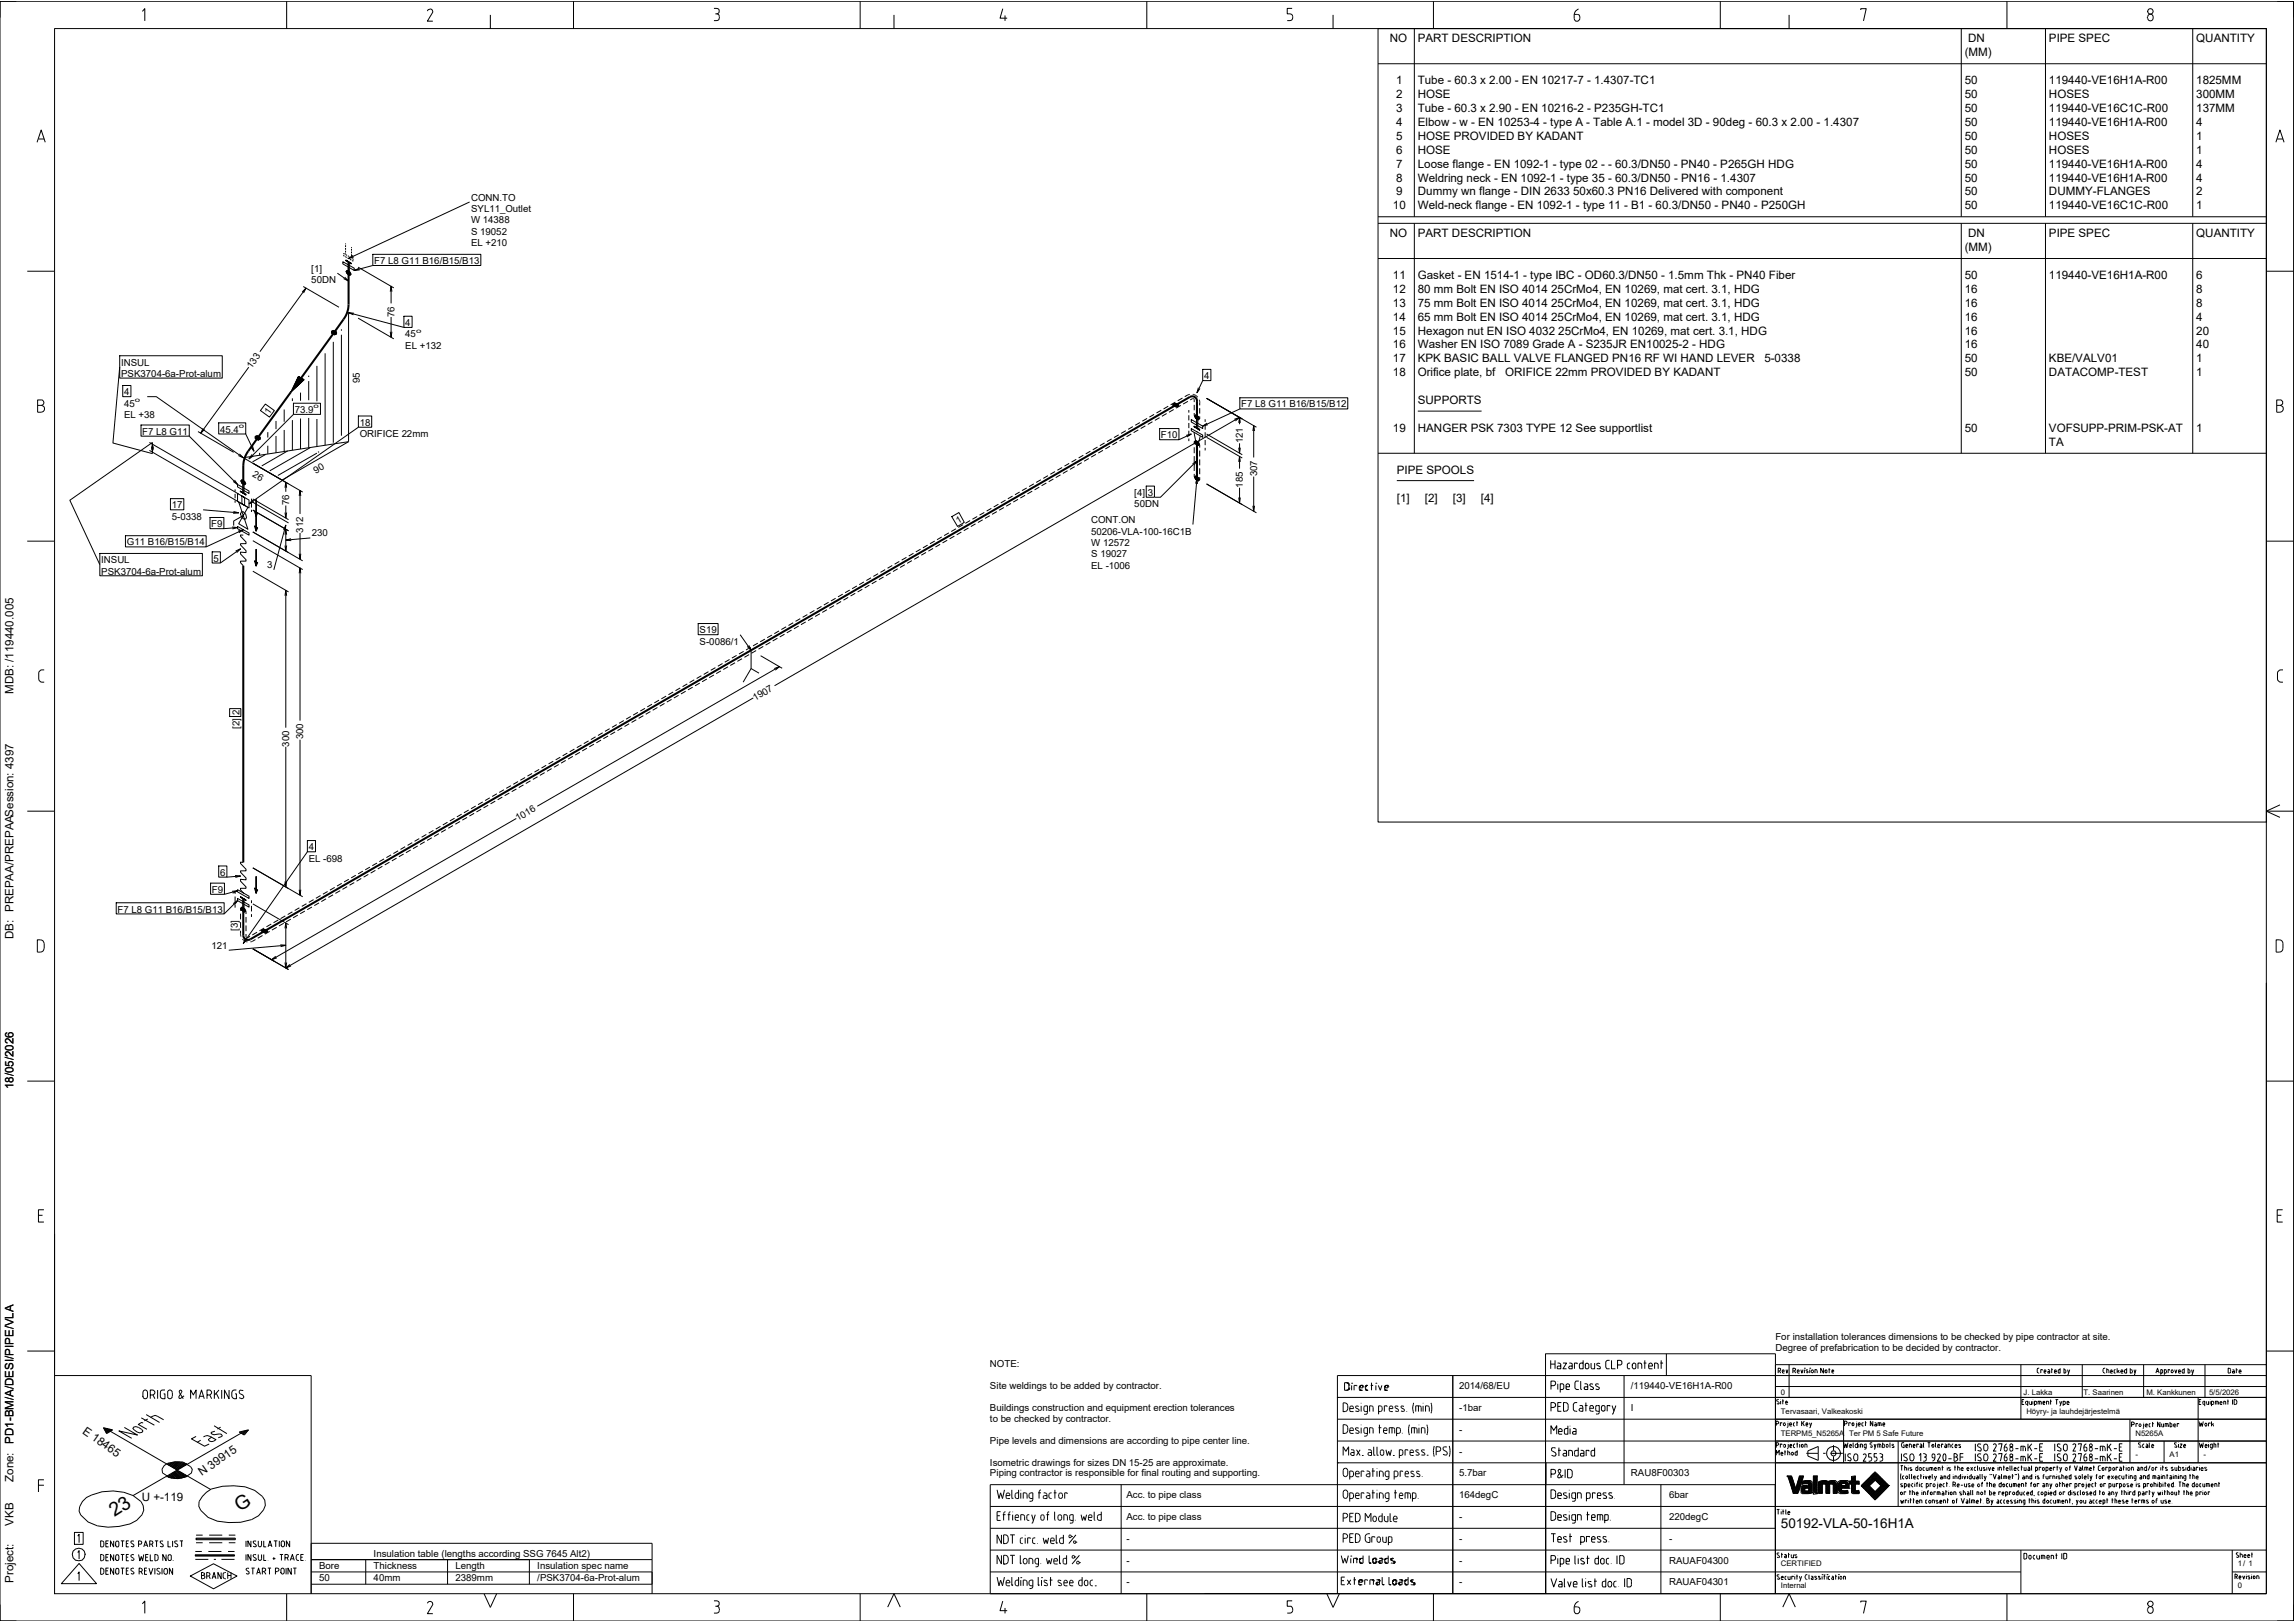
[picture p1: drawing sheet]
<svg xmlns="http://www.w3.org/2000/svg" width="841mm" height="594mm" viewBox="0 0 841 594" stroke-linecap="round" stroke-linejoin="round" font-family="sans-serif">
<defs><g id="words">
<g font-size="7.1">
<text x="42" y="556" transform="rotate(-33 42 556)">23</text>
<text x="87.9" y="554" transform="rotate(-33 87.9 554)">G</text>
</g>
<text font-size="5" x="652.6" y="560">50192-VLA-50-16H1A</text>
<g font-size="4.3">
<text x="5" y="254.2" transform="rotate(-90 5 254.2)">MDB: /119440.005</text>
<text x="5" y="344.2" transform="rotate(-90 5 344.2)">DB: PREPAA/PREPAASession: 4397</text>
<text x="5" y="399.1" transform="rotate(-90 5 399.1)">18/05/2026</text>
<text x="5" y="529" transform="rotate(-90 5 529)">PD1-BM/A/DESI/PIPE/VLA</text>
<text x="5" y="543" transform="rotate(-90 5 543)">Zone:</text>
<text x="5" y="559" transform="rotate(-90 5 559)">VKB</text>
<text x="5" y="580" transform="rotate(-90 5 580)">Project:</text>
</g>
<g font-size="4.2">
<text x="509.3" y="15.5">NO</text>
<text x="519.6" y="15.5">PART DESCRIPTION</text>
<text x="721.2" y="15.5">DN</text>
<text x="750.8" y="15.5">PIPE SPEC</text>
<text x="804.8" y="15.5">QUANTITY</text>
<text x="720" y="20.5">(MM)</text>
<text x="511.6" y="30.8">1</text>
<text x="511.6" y="35.9">2</text>
<text x="519.6" y="30.8">Tube - 60.3 x 2.00 - EN 10217-7 - 1.4307-TC1</text>
<text x="519.6" y="35.9">HOSE</text>
<text x="720" y="30.8">50</text>
<text x="720" y="35.9">50</text>
<text x="750.8" y="30.8">119440-VE16H1A-R00</text>
<text x="750.8" y="35.9">HOSES</text>
<text x="804.8" y="30.8">1825MM</text>
<text x="804.8" y="35.9">300MM</text>
<text x="511.6" y="41">3</text>
<text x="519.6" y="41">Tube - 60.3 x 2.90 - EN 10216-2 - P235GH-TC1</text>
<text x="720" y="41">50</text>
<text x="750.8" y="41">119440-VE16C1C-R00</text>
<text x="804.8" y="41">137MM</text>
<text x="511.6" y="46.1">4</text>
<text x="519.6" y="46.1">Elbow - w - EN 10253-4 - type A - Table A.1 - model 3D - 90deg - 60.3 x 2.00 - 1.4307</text>
<text x="720" y="46.1">50</text>
<text x="750.8" y="46.1">119440-VE16H1A-R00</text>
<text x="804.8" y="46.1">4</text>
<text x="511.6" y="51.2">5</text>
<text x="519.6" y="51.2">HOSE PROVIDED BY KADANT</text>
<text x="720" y="51.2">50</text>
<text x="750.8" y="51.2">HOSES</text>
<text x="804.8" y="51.2">1</text>
<text x="511.6" y="56.3">6</text>
<text x="519.6" y="56.3">HOSE</text>
<text x="720" y="56.3">50</text>
<text x="750.8" y="56.3">HOSES</text>
<text x="804.8" y="56.3">1</text>
<text x="511.6" y="61.4">7</text>
<text x="519.6" y="61.4">Loose flange - EN 1092-1 - type 02 - - 60.3/DN50 - PN40 - P265GH HDG</text>
<text x="720" y="61.4">50</text>
<text x="750.8" y="61.4">119440-VE16H1A-R00</text>
<text x="804.8" y="61.4">4</text>
<text x="511.6" y="66.5">8</text>
<text x="511.6" y="71.6">9</text>
<text x="519.6" y="66.5">Weldring neck - EN 1092-1 - type 35 - 60.3/DN50 - PN16 - 1.4307</text>
<text x="519.6" y="71.6">Dummy wn flange - DIN 2633</text>
<text x="576.5" y="71.6">50x60.3 PN16 Delivered with component</text>
<text x="720" y="66.5">50</text>
<text x="720" y="71.6">50</text>
<text x="750.8" y="66.5">119440-VE16H1A-R00</text>
<text x="750.8" y="71.6">DUMMY-FLANGES</text>
<text x="804.8" y="66.5">4</text>
<text x="804.8" y="71.6">2</text>
<text x="510.4" y="76.7">10</text>
<text x="519.6" y="76.7">Weld-neck flange - EN 1092-1 - type 11 - B1 - 60.3/DN50 - PN40 - P250GH</text>
<text x="720" y="76.7">50</text>
<text x="750.8" y="76.7">119440-VE16C1C-R00</text>
<text x="804.8" y="76.7">1</text>
<text x="509.3" y="86.9">NO</text>
<text x="519.6" y="86.9">PART DESCRIPTION</text>
<text x="721.2" y="86.9">DN</text>
<text x="750.8" y="86.9">PIPE SPEC</text>
<text x="804.8" y="86.9">QUANTITY</text>
<text x="720" y="91.9">(MM)</text>
<text x="510.4" y="102.2">11</text>
<text x="510.4" y="107.3">12</text>
<text x="519.6" y="102.2">Gasket - EN 1514-1 - type IBC - OD60.3/DN50 - 1.5mm Thk - PN40 Fiber</text>
<text x="519.6" y="107.3">80 mm Bolt EN ISO 4014</text>
<text x="568.4" y="107.3">25CrMo4, EN 10269, mat cert. 3.1, HDG</text>
<text x="720" y="102.2">50</text>
<text x="720" y="107.3">16</text>
<text x="750.8" y="102.2">119440-VE16H1A-R00</text>
<text x="804.8" y="102.2">6</text>
<text x="804.8" y="107.3">8</text>
<text x="510.4" y="112.4">13</text>
<text x="519.6" y="112.4">75 mm Bolt EN ISO 4014</text>
<text x="568.4" y="112.4">25CrMo4, EN 10269, mat cert. 3.1, HDG</text>
<text x="720" y="112.4">16</text>
<text x="804.8" y="112.4">8</text>
<text x="510.4" y="117.5">14</text>
<text x="519.6" y="117.5">65 mm Bolt EN ISO 4014</text>
<text x="568.4" y="117.5">25CrMo4, EN 10269, mat cert. 3.1, HDG</text>
<text x="720" y="117.5">16</text>
<text x="804.8" y="117.5">4</text>
<text x="510.4" y="122.6">15</text>
<text x="519.6" y="122.6">Hexagon nut EN ISO 4032</text>
<text x="571" y="122.6">25CrMo4, EN 10269, mat cert. 3.1, HDG</text>
<text x="720" y="122.6">16</text>
<text x="804.8" y="122.6">20</text>
<text x="510.4" y="127.7">16</text>
<text x="519.6" y="127.7">Washer EN ISO 7089 Grade A - S235JR EN10025-2 - HDG</text>
<text x="720" y="127.7">16</text>
<text x="804.8" y="127.7">40</text>
<text x="510.4" y="132.8">17</text>
<text x="510.4" y="137.9">18</text>
<text x="519.6" y="132.8">KPK BASIC BALL VALVE FLANGED PN16 RF WI HAND LEVER</text>
<text x="519.6" y="137.9">Orifice plate, bf</text>
<text x="551.5" y="137.9">ORIFICE 22mm PROVIDED BY KADANT</text>
<text x="646.6" y="132.8">5-0338</text>
<text x="720" y="132.8">50</text>
<text x="720" y="137.9">50</text>
<text x="750.8" y="132.8">KBE/VALV01</text>
<text x="750.8" y="137.9">DATACOMP-TEST</text>
<text x="804.8" y="132.8">1</text>
<text x="804.8" y="137.9">1</text>
<text x="519.6" y="148.1">SUPPORTS</text>
<text x="510.4" y="158.3">19</text>
<text x="519.6" y="158.3">HANGER PSK 7303 TYPE 12 See supportlist</text>
<text x="720" y="158.3">50</text>
<text x="750.8" y="158.3">VOFSUPP-PRIM-PSK-AT</text>
<text x="804.8" y="158.3">1</text>
<text x="750.8" y="163.3">TA</text>
<text x="511.9" y="173.6">PIPE SPOOLS</text>
<text x="511.9" y="183.8">[1]</text>
<text x="522.1" y="183.8">[2]</text>
<text x="532.4" y="183.8">[3]</text>
<text x="542.7" y="183.8">[4]</text>
<text x="30" y="525" transform="rotate(35 30 525)">E 18465</text>
<text x="74" y="541" transform="rotate(-35 74 541)">N 39915</text>
<text x="52" y="550">U +-119</text>
</g>
<g font-size="3.5">
<text x="172.6" y="73.5">CONN.TO</text>
<text x="172.6" y="77.7">SYL11_Outlet</text>
<text x="172.6" y="81.8">W 14388</text>
<text x="172.6" y="86">S 19052</text>
<text x="172.6" y="90.2">EL +210</text>
<text x="114.1" y="99.6">[1]</text>
<text x="137.1" y="96.8">F7 L8 G11 B16/B15/B13</text>
<text x="114.1" y="103.7">50DN</text>
<text x="144.5" y="116.2" transform="rotate(-90 144.5 116.2)">76</text>
<text x="148.5" y="119.5">4</text>
<text x="148.5" y="123.6">45</text>
<text x="148.5" y="127.8">EL +132</text>
<text x="44.4" y="133.9">INSUL</text>
<text x="92.1" y="135.3" transform="rotate(-54 92.1 135.3)">133</text>
<text x="44.4" y="138.1">PSK3704-6a-Prot-alum</text>
<text x="131.9" y="140.4" transform="rotate(-90 131.9 140.4)">95</text>
<text x="441.2" y="138.9">4</text>
<text x="45.5" y="144.8">4</text>
<text x="45.5" y="149">45</text>
<text x="454.8" y="149.3">F7 L8 G11 B16/B15/B12</text>
<text x="45.5" y="153.2">EL +38</text>
<text x="98.7" y="152.2" transform="rotate(-54 98.7 152.2)">1</text>
<text x="108" y="151.3">73.9</text>
<text x="52.1" y="159.3">F7 L8 G11</text>
<text x="80.7" y="158.5">45.4</text>
<text x="131.8" y="156">18</text>
<text x="131.8" y="160.2">ORIFICE 22mm</text>
<text x="425.4" y="160.6">F10</text>
<text x="455.5" y="162.4" transform="rotate(-90 455.5 162.4)">121</text>
<text x="115.8" y="173.6" transform="rotate(-30 115.8 173.6)">90</text>
<text x="92.3" y="174.4" transform="rotate(30 92.3 174.4)">26</text>
<text x="455.5" y="178.7" transform="rotate(-90 455.5 178.7)">185</text>
<text x="460.6" y="174.6" transform="rotate(-90 460.6 174.6)">307</text>
<text x="106" y="185.2" transform="rotate(-90 106 185.2)">76</text>
<text x="415.7" y="181.7">[4]</text>
<text x="415.7" y="185.9">50DN</text>
<text x="420.6" y="181.7">3</text>
<text x="62.9" y="186.3">17</text>
<text x="62.9" y="190.5">5-0338</text>
<text x="399.8" y="191.7">CONT.ON</text>
<text x="77.4" y="193.2">F9</text>
<text x="111.2" y="195.2" transform="rotate(-90 111.2 195.2)">312</text>
<text x="114.2" y="196.6">230</text>
<text x="351.1" y="192.2" transform="rotate(-30 351.1 192.2)">1</text>
<text x="399.8" y="195.9">50206-VLA-100-16C1B</text>
<text x="46.5" y="199.9">G11 B16/B15/B14</text>
<text x="399.8" y="200">W 12572</text>
<text x="37.1" y="206.4">INSUL</text>
<text x="78.3" y="205.8">5</text>
<text x="97.9" y="208.3">3</text>
<text x="399.8" y="204.2">S 19027</text>
<text x="399.8" y="208.4">EL -1006</text>
<text x="37.1" y="210.6">PSK3704-6a-Prot-alum</text>
<text x="256.4" y="232.1">S19</text>
<text x="256.4" y="236.2">S-0086/1</text>
<text x="276.7" y="256.9" transform="rotate(-30 276.7 256.9)">1907</text>
<text x="87.7" y="262.1" transform="rotate(-90 87.7 262.1)">2</text>
<text x="87.7" y="267" transform="rotate(-90 87.7 267)">[2]</text>
<text x="106" y="273.6" transform="rotate(-90 106 273.6)">300</text>
<text x="111.2" y="271" transform="rotate(-90 111.2 271)">300</text>
<text x="189.8" y="301" transform="rotate(-30 189.8 301)">1016</text>
<text x="113.1" y="311.6">4</text>
<text x="113.1" y="315.8">EL -698</text>
<text x="80.7" y="320.9">6</text>
<text x="77.6" y="327.2">F9</text>
<text x="43.1" y="334.4">F7 L8 G11 B16/B15/B13</text>
<text x="87.1" y="341.2" transform="rotate(-90 87.1 341.2)">[3]</text>
<text x="77.4" y="347.7">121</text>
<text x="650.6" y="491.1">For installation tolerances dimensions to be checked by pipe contractor at site.</text>
<text x="650.6" y="495.1">Degree of prefabrication to be decided by contractor.</text>
<text x="362.8" y="501">NOTE:</text>
<text x="362.8" y="509">Site weldings to be added by contractor.</text>
<text x="534.7" y="509">2014/68/EU</text>
<text x="597.6" y="509">/119440-VE16H1A-R00</text>
<text x="362.8" y="517">Buildings construction and equipment erection tolerances</text>
<text x="362.8" y="521">to be checked by contractor.</text>
<text x="534.7" y="517">-1bar</text>
<text x="597.6" y="517">I</text>
<text x="534.7" y="525">-</text>
<text x="362.8" y="529">Pipe levels and dimensions are according to pipe center line.</text>
<text x="534.7" y="533">-</text>
<text x="362.8" y="537">Isometric drawings for sizes DN 15-25 are approximate.</text>
<text x="362.8" y="541">Piping contractor is responsible for final routing and supporting.</text>
<text x="534.7" y="541">5.7bar</text>
<text x="597.6" y="541">RAU8F00303</text>
<text x="412.7" y="549">Acc. to pipe class</text>
<text x="534.7" y="549">164degC</text>
<text x="611.6" y="549">6bar</text>
<text x="412.7" y="557">Acc. to pipe class</text>
<text x="534.7" y="557">-</text>
<text x="611.6" y="557">220degC</text>
<text x="412.7" y="565">-</text>
<text x="534.7" y="565">-</text>
<text x="611.6" y="565">-</text>
<text x="116.9" y="575">Bore</text>
<text x="136.9" y="570.5">Insulation table (lengths according SSG 7645 Alt2)</text>
<text x="136.9" y="575">Thickness</text>
<text x="166.9" y="575">Length</text>
<text x="196.9" y="575">Insulation spec name</text>
<text x="412.7" y="573">-</text>
<text x="534.7" y="573">-</text>
<text x="611.6" y="573">RAUAF04300</text>
<text x="116.9" y="579.5">50</text>
<text x="136.9" y="579.5">40mm</text>
<text x="166.9" y="579.5">2389mm</text>
<text x="196.9" y="579.5">/PSK3704-6a-Prot-alum</text>
<text x="412.7" y="581">-</text>
<text x="534.7" y="581">-</text>
<text x="611.6" y="581">RAUAF04301</text>
</g>
<g font-size="2.8">
<text x="652.6" y="511">0</text>
<text x="741.6" y="511">J. Lakka</text>
<text x="763.5" y="511">T. Saarinen</text>
<text x="786.5" y="511">M. Kankkunen</text>
<text x="809.5" y="511">5/5/2026</text>
<text x="652.6" y="518">Tervasaari, Valkeakoski</text>
<text x="742.6" y="518">Höyry- ja lauhdejärjestelmä</text>
<text x="652.6" y="526">TERPM5_N5265A</text>
<text x="677.6" y="526">Ter PM 5 Safe Future</text>
<text x="782.5" y="526">N5265A</text>
<text x="782.5" y="534">-</text>
<text x="795" y="534">A1</text>
<text x="807.5" y="534">-</text>
<text x="652.6" y="574">CERTIFIED</text>
<text x="820" y="574">1/ 1</text>
<text x="652.6" y="582">Internal</text>
<text x="820" y="582">0</text>
</g>
<g font-size="2.3">
<text x="152.5" y="121.9">o</text>
<text x="49.4" y="147.3">o</text>
<text x="114.9" y="149.7">o</text>
<text x="87.5" y="156.8">o</text>
</g>
</g></defs>
<g fill="none" stroke="#000" stroke-width=".37">
<path d="M0 .5h840.5v593.5h-840.5zM6 .5h-6v6M20 10.5h810.5v573.5h-810.5zM52.2 4.2l.9-1v4.5M105 .5v10M157.6 3.4l-.8 .3-.2 .4M157.6 3.3a.96 .96 0 0 1 .8 1.5l-1.8 3h2M179.7 5.5v5M210.2 .5v10M261.6 3.1h1a1.03 1.03 0 0 1 .9 1.2 1.03 1.03 0 0 1-1.4 .8M262.6 5.1a.82 .82 0 0 1 .9 1M263.5 6.6a.82 .82 0 0 1-.9 1h-1"/>
<path d="M263.6 6.1v.5M315.2 .5v10M327.6 5.5v5M367.5 3.2l-1 3.5h2.6M368.3 5.7v2M420.2 .5v10M473.5 3.1h-1.8v2h1a1.26 1.26 0 0 1 1 1.2 1.26 1.26 0 0 1-1 1.3h-1M488.5 5.5v5M505 10.5h325.5v290.7h-325.5zM505 10.5h325.5M518.3 10.5v68.9M525.3 .5v10"/>
<path d="M576.9 5.3v1.5a1.08 1.08 0 0 0 1.3 .9 1.08 1.08 0 0 0 .7-1.4 .84 .84 0 0 0-.9-1M576.9 5.3h1M578.4 3.3a2.45 2.45 0 0 0-1.5 2.1M630.4 .5v10M655.6 5.5v5M681.9 3.7v-.5h2l-1 4.5M718.7 10.5v68.9M735.4 .5v10M749.6 10.5v68.9M786.9 6.2v.5M787 6.2a1.1 1.1 0 0 1 1.6-.9 1.1 1.1 0 0 1 .3 1.8 .99 .99 0 0 1-1.1 .5 .99 .99 0 0 1-.8-.9M803.5 10.5v68.9"/>
<path d="M834.5 .5h6v6M505 23.4h325.5M13.6 52.1l1.5-4.5 1.5 4.5M14.1 50.9h2.1M834 52.1l1.5-4.5 1.5 4.5M834.5 50.9h2.1M172.1 74l-44.4 20.7M505 79.4h325.5M10 99.4h10M125.6 95.9l4.2 2.4v.8l-4.2-2.4zM125.9 93.1v-.2l.4 .2M125.9 93.4l.3 .5"/>
<path d="M126.5 94l.6 .3M126.6 93.3l.6 .3M126.6 89.2v.3M126.6 89.9v.6M126.6 90.9v.6M126.6 91.9v.6M126.6 92.9v.3M126.7 95.3l2 1.4-2-1.4 2 1.2M126.7 95.5l2 1.2M126.8 99.5l.4-.4 1 .6 .4 .8-.4 .4-1-.6zM127.3 94.5l.6 .3M127.5 93.7l.5 .4"/>
<path d="M127.5 95.8v4.1M127.7 95.9v4.1M128 96v4.1M128.2 95l.6 .3M128.8 94.2v.4l-.5-.4M128.8 90.5v.3M128.8 91.2v.6M128.8 92.2v.6M128.8 93.2v.6M129 95.5l.4 .2v-.2M129.1 94.7l.3 .5M129.3 93.6l-1.6 1.1 1.9-.5"/>
<path d="M131.2 97.9l13.1 7.6M131.6 98.3l-1.8 .8 2-.2M136.6 93.2h39.6v4.1h-39.6zM136.6 97.3l-6.8 1.8M505 81.8h325.5M505 94.7h325.5M518.3 81.8v84.3M718.7 81.8v84.3M749.6 81.8v84.3M803.5 81.8v84.3M830.5 99.4h10M110.7 107l1.4-1.4-.9 1.8"/>
<path d="M111.1 105l13.1 7.6M112.1 105.6l-16.9 23.3M123.6 100.1l4.1 2.9M126.3 101.6l1.4 1.4-1.8-.9M129.7 114.8l-2-.2 1.8 .8M131.2 116.6l13.1 7.6M143 106.9l.3-2 .3 2M143.3 104.9v6.3M143.3 116.2v7.4M148 115.9h3v4.1h-3zM148 120l-20.3-5.4v47.3M43.9 134.5l-2.5 27.8 14.5 3.9v-4.1l-30.3 21.2 11 23.6"/>
<path d="M43.9 130.4h37.6v8.1h-37.6zM91.2 134.6l-17.7 24.2M110.3 138.5l1.1 .7-4.9 4.6 2.8-5.8 2 1.2-4.4 4.1 2.5-5.2 1.7 1-3.8 3.6 2.2-4.5 1.5 .8-3.3 3.2 2-4 1.2 .7-2.9 2.8 1.8-3.4 .9 .5-2.3 2.5 1.6-2.9 .6 .4-1.9 1.9 1.4-2.2 .3 .2-1.3 1.6 1.1-1.8-3.7 5.3M113.1 137.7v.5M113.1 139.6v7.1M116.1 134.1v13M119.1 129.5v33.6M121.5 121.4l.7-.3 1.1 .6v.7l-.7 .3-1.1-.6zM122.1 125.3v36.9M125.1 120.7v.5M125.1 122.7v37M143 121.6l.3 2 .3-2"/>
<path d="M440.7 135.4h3v4.1h-3zM440.7 139.5l-2.1 4.4M13.8 146.6h1.3a1 1 0 0 1 1 1 1 1 0 0 1-1 .9 1.25 1.25 0 0 1 1.2 1.3 1.25 1.25 0 0 1-1.2 1.3h-1.3zM13.8 148.5h1.3M45 141.3h3v4.1h-3zM51.7 155.7h17.7v4.1h-17.7zM54 145.4h3.3l31.9 22.3M69.4 159.8l17.6 17.7M72.5 158.1l13.1 7.6M74.4 156.9l-.9 1.9 1.5-1.5M80.1 154.9h10v4.1h-10zM90.1 159l3 6.3"/>
<path d="M93.5 159.9l.7-.2 1.1 .5v.7l-.7 .3-1.1-.6zM97.2 148.1l3.3 2.3-1.7 2.4-3.4-2.4zM98.1 158.3v2M101.1 154.3v2.9M101.1 159.8v6.1M104.1 150.1v4.4M104.1 157.6v7.8M107.1 146v1M107.1 153.9v11M107.5 147.8h9.9v4h-9.9zM107.5 151.8l-16.2 16.3M110.1 143.9v3"/>
<path d="M110.1 153.4v11.1M113.1 153.2v10.9M116.1 153.5v10.1M131.3 152.4h4.9v4.2h-4.9zM131.3 156.6l-40 28M409.9 159.3l-1.7 1M412.5 157.8l-1.7 1M414.5 159l-1.7 1M415.1 156.3l-1.7 1M417.1 157.5l-1.7 1M417.7 154.8l-1.7 1M419.7 156l-1.7 1"/>
<path d="M420.3 153.3l-1.7 1M422.3 154.5l-1.7 1M422.9 151.8l-1.7 1M424.9 153.1l-1.7 1M424.9 157h7.1v4.1h-7.1zM425.5 150.3l-1.7 1M427.5 151.5l-1.7 1M428.1 148.9l-1.7 1M429.9 148l.9-.1 1.1 .5-.2 .6-.9 .1-1.1-.7zM430.1 150.1l-1.7 1M430.7 147.3l-1.7 1M432.7 148.5l-1.7 1"/>
<path d="M433.3 145.9l-1.7 1M434.6 159.5l1.9-.5-1.6 1.1M435 144.9l-.8 .5M435.3 147.1l-1.7 1M435.6 150.3v.9M435.6 152.2v1.9M435.6 155v1.9M435.6 157.8v2M436 144.5l-1 .4M436 144.5h.1M436.5 153.7l4.2 2.4v.9l-4.2-2.4zM436.5 157l4.2 2.4v.8l-4.2-2.4z"/>
<path d="M436.5 159l-4.5 2.1M437 146l-.8 .6M437.1 144.5l1 .4 .8 .7M437.2 146h.1M437.3 146h.1M437.4 146l.1 .2M437.5 156.4v-.3l2.1 1.6v-.4l-2.1-.9 2.1 1.3M437.5 158.4l.7 3.6 .9 .5 .7-2.7M437.5 146.2h.1M437.5 156.1l2.1 1.2M437.6 146.2v1.1M437.6 148.3v2"/>
<path d="M437.6 151.3v1.1M437.7 152.4l.4-.3 1 .5 .4 .8-.4 .4-1-.5zM438.4 152.8v4.1M438.6 153v4M438.9 153.1v4M439.1 142.1l-.5 1.8 1.1-1.5M439.5 146.5h.1M439.5 146.5l.1 2M439.6 149.5v2M439.6 152.5v1M441.6 153.6v1M441.6 155.6v1.9"/>
<path d="M441.6 158.4v1.9M442.1 146l18.3 10.6M442.1 159l13.1 7.6M442.3 155l-1.6 1.1 1.9-.5M452.3 153.6l1.9-.6-1.5 1.3M453.9 154.9l.3-1.9 .3 1.9M454.2 155.5v-2.5l-170.4 98.3M454.3 145.8h39.6v4.1h-39.6zM454.3 149.9l-13.6 6.2M459.1 157.9l.3-2 .3 2M459.4 155.9v11.7M519.6 150.6h23.3"/>
<path d="M834.3 146.6h1.2a1 1 0 0 1 1 1 1 1 0 0 1-1 .9 1.25 1.25 0 0 1 1.2 1.3 1.25 1.25 0 0 1-1.2 1.3h-1.2zM834.3 148.5h1.2M54.8 162.1l32.7 18.9M54.8 165l32.7 18.9M55.6 164.7l.3-2 .3 2M55.6 163.6l.3 2 .3-2M85.9 175.9l1.1 1.6-1.5-1.1M86.1 179.3v.8M87 177.5l4.3 2.4v.9l-4.3-2.4zM87.7 166.3l1.5 1.4-1.8-.8M88 179.9l2.2 1.2M88.6 175.8l1 .6 .5 .8-.5 .4-1-.6-.3-.8z"/>
<path d="M88.9 176.6v4.1M89.2 167.7l21.7 12.6M89.2 176.7v4.1M89.4 176.8v4.1M92.3 166.5l-1 1.6 1.5-1.1M92.5 163.4l.6 1.9-1.3-1.6M95.1 165.9v.9M97.3 166.5l-4.8 2.7M98.1 163.3v3M104.4 178.7l.3-2 .3 2M104.7 176.7v3.5M105.4 165.2l-9.5 5.5"/>
<path d="M109.9 179.7v8.6M113.6 164.1l-14.8 8.4M116.1 166l-14.3 8.2M116.9 165.5l-.4 .2M125.1 162.1v.1M127.7 161.9l-24.4 14M127.7 161.9l-38.5 5.8M376.2 178.8l-1.7 1M378.2 180l-1.7 1M378.8 177.3l-1.7 1M380.8 178.5l-1.7 1M381.4 175.8l-1.7 1"/>
<path d="M383.4 177l-1.7 1M384 174.3l-1.7 1M386 175.5l-1.7 1M386.6 172.8l-1.7 1M388.6 174l-1.7 1M389.2 171.3l-1.7 1M391.2 172.5l-1.7 1M391.8 169.8l-1.7 1M393.8 171l-1.7 1M394.4 168.3l-1.7 1M396.4 169.5l-1.7 1M397 166.8l-1.7 1"/>
<path d="M399 168l-1.7 1M399.6 165.3l-1.7 1M401.6 166.5l-1.7 1M402.2 163.8l-1.7 1M404.2 165l-1.7 1M404.8 162.3l-1.8 1M406.8 163.5l-1.8 1M407.4 160.8l-1.8 1M409.4 162l-1.8 1M412 160.5l-1.8 1M420 178.1h3v4.1h-3zM435.6 160.7v.9"/>
<path d="M437 169.9l1.6-1.1-1.1 1.6M437.6 161.7v1.1M437.6 163.9v2.2M437.6 167.1v2.2M437.6 170.4v2.2M437.6 173.6v1.1M437.7 161.9l.4-.5 1 .6 .4 .8-.4 .4-1-.6zM437.7 174.8l.4-.4 1 .6 .4 .8-.4 .4-1-.6zM438.1 177.2l.5-1.9 .2 2M438.6 168.8l-13.4 13.4h-2M438.6 175.3l-1.5 16.9M439.6 163v1"/>
<path d="M439.6 165.1v2.2M439.6 168.3v2.2M439.6 171.6v2.2M439.6 174.8v1.1M441.6 161.2v1.9M441.6 164.1v.9M442.1 160.2l13.1 7.6M442.1 177.3l18.3 10.6M453.9 164.1l.3 1.9 .3-1.9M453.9 169.2l.3-2 .3 2M454.2 162.4v3.6M454.2 167.2v4.5"/>
<path d="M454.2 178.7v5.6M459.4 174.6v12.7M505 166.1h325.5M511.9 176.1h28.3M10 198.3h10M46 196.3h29.5v4.1h-29.5zM62.5 182.7h4.9v4.1h-4.9zM74.4 186.8l13.1 1.1M77 189.6h5v4.1h-5zM85 193.1l2 .2-1.9 .5M85.6 187.4l1.9 .5-2 .2M86.1 181v1.6"/>
<path d="M86.1 183.4v.8M87 180.8l2.6 1.5v2.9l-1-.6v-2.9l2.7 1.5v2.9l-4.3-2.4zM87 192.9l4.3 2.4v.8l-4.3-2.4zM87 193.3l-5 .4M87.3 194.6l1.9-.5-1.7 1.1M87.5 183.9l3.3 10-3.3-2 3.3-6zM88 180.1l2.2 1.3v-.3l-2.2-1 2.2 1.3M88.5 187.5h.7l.9 .9 .2 1.2-.2 .6a1.79 1.79 0 0 1-1.6-2.7zM89.2 188.9l-3.6 2v1.7M89.2 196.1l-1-.1v.5l2 2.1v.6h-2v.5l2 2.1v.7l-2-.2v.7l2 2.1v.5h-2v.6l1 1.1M89.2 194.1l-13.7 6.3M92.2 182.7v.8"/>
<path d="M92.2 184.4v1.6M92.2 186.8v.8M92.6 183.2l-1.3 1.4 1.8-.8M92.6 182.8l13.1 7.6M92.6 184l13.1 7.6M92.6 186.9l13.1 7.6M92.6 194.9l18.3 10.6M92.6 198.1l18.3 10.6M93.8 183.1v6.1l-.6-1.9 1.2 .7-.6 1.2zM93.8 188.5v6.1l-.6-1.9 1.2 .7-.6 1.2zM103.9 194.2l.8-1.8-.2 2M104.4 187.8l.3 2 .3-2"/>
<path d="M104.4 195.9l.3-2 .3 2M104.4 199.9l.3 2 .3-2M104.7 185.2v4.6M104.7 193.9v8M104.7 192.4l-4.4 16.4M106.6 197.4l-1.9 .5 2 .2M109.6 181.7l.3-2 .3 2M109.9 195.3v9.6M113.7 197.1l-9 .8M339.9 199.8l-1.7 1M342.5 198.3l-1.7 .9M344.5 199.5l-1.7 1"/>
<path d="M345.1 196.8l-1.7 1M347.1 198l-1.7 .9M347.7 195.3l-1.7 1M348.8 189.3l2.6-1.5 2 3.6-2.5 1.5zM349.7 196.5l-1.7 1M350.3 193.8l-1.7 1M352.3 195l-1.7 1M352.9 192.3l-1.7 1M354.9 193.5l-1.7 1M355.5 190.8l-1.7 1M357.5 192l-1.7 1M358.1 189.3l-1.7 1"/>
<path d="M360.1 190.5l-1.7 1M360.7 187.8l-1.8 1M362.7 189l-1.8 1M363.3 186.3l-1.7 1M365.3 187.5l-1.8 1M365.9 184.8l-1.8 1M367.9 186l-1.8 1M368.5 183.3l-1.8 1M370.5 184.5l-1.8 1M371.1 181.8l-1.8 1M373.1 183l-1.8 1M373.7 180.3l-1.8 1"/>
<path d="M375.7 181.5l-1.8 1M453.9 182.3l.3 2 .3-2M459.1 185.3l.3 2 .3-2M830.5 198.3h10M36.6 202.8h37.6v8.2h-37.6zM77.8 202.2h3v4.1h-3zM86.4 201.9l1.8-.8-1.5 1.4M88.2 201.1l-7.4 5.2M92.6 209.3l13.1 7.6M93.8 201.3v6.1l-.6-1.9 1.2 .7-.6 1.2zM104.4 218.3l.3-2 .3 2M104.7 216.3v50.4"/>
<path d="M109.6 202.9l.3 2 .3-2M109.6 210.1l.3-2 .3 2M109.9 208.1v56M306.2 219.2l-1.7 1M308.8 217.7l-1.7 1M310.8 218.9l-1.7 1M311.4 216.2l-1.7 1M313.4 217.4l-1.7 1M314 214.7l-1.7 1M316 215.9l-1.7 1M316.6 213.2l-1.7 1M318.6 214.4l-1.7 1"/>
<path d="M319.2 211.7l-1.7 1M321.2 212.9l-1.7 1M321.8 210.2l-1.7 1M323.8 211.4l-1.7 1M324.4 208.7l-1.8 1M326.4 209.9l-1.8 1M327 207.2l-1.8 1M329 208.4l-1.8 1M329.6 205.7l-1.8 1M331.6 206.9l-1.8 1M332.2 204.2l-1.8 1M334.1 205.4l-1.7 1"/>
<path d="M334.7 202.8l-1.7 1M336.7 204l-1.7 1M337.4 201.2l-1.8 1M339.3 202.4l-1.7 1M341.9 201l-1.7 1M255.9 228.5h7.2v4.1h-7.2zM271.2 232.6l4 5.7v6.7l2.9 1.7M272.5 238.7l-1.7 1M274.4 236.5l.8 1.8-1.4-1.4M274.5 239.9l-1.7 1M275.1 237.2l-1.7 1M277.1 238.4l-1.7 1"/>
<path d="M277.7 235.7l-1.7 1M279.7 236.9l-1.7 1M280.3 234.2l-1.7 1M282.3 235.4l-1.8 1M282.9 232.7l-1.8 1M284.9 233.9l-1.8 1M285.5 231.2l-1.7 1M287.5 232.4l-1.7 1M288.1 229.7l-1.8 1M290.1 230.9l-1.8 1M290.7 228.2l-1.8 1M292.7 229.4l-1.8 1"/>
<path d="M293.3 226.7l-1.8 1M295.3 227.9l-1.8 1M295.8 225.2l-1.7 1M297.8 226.4l-1.7 1M298.4 223.7l-1.7 1M300.4 224.9l-1.7 1M301 222.2l-1.7 1M303 223.4l-1.7 1M303.6 220.7l-1.7 1M305.6 221.9l-1.7 1M308.2 220.4l-1.7 1M16.2 245.5a1.56 1.56 0 0 0-1.9 .7v3.1a1.56 1.56 0 0 0 1.9 .7"/>
<path d="M84.1 259.7h4.2v2.9h-4.2zM236.3 259.6l-1.7 1M238.9 258.1l-1.7 1M240.9 259.3l-1.7 1M241.5 256.6l-1.7 1M243.5 257.8l-1.7 1M244.1 255.1l-1.8 1M246.1 256.3l-1.7 1M246.7 253.6l-1.8 1M248.7 254.8l-1.8 1M249.3 252.1l-1.8 1M251.3 253.3l-1.8 1"/>
<path d="M251.8 250.6l-1.7 1M253.8 251.8l-1.7 1M254.4 249.1l-1.7 1M256.4 250.3l-1.7 1M257 247.6l-1.7 1M259 248.8l-1.7 1M259.6 246.1l-1.7 1M261.6 247.3l-1.7 1M262.2 244.7l-1.8 .9M264.2 245.9l-1.8 .9M264.8 243.1l-1.8 1M266.8 244.3l-1.8 1"/>
<path d="M267.4 241.7l-1.8 1M269.4 242.9l-1.8 1M269.9 240.2l-1.7 .9M271.9 241.4l-1.7 1M275.2 245l-2.9 5M276 255.8l-171.3 98.9v-16.5M278.7 240.3l7.9 4.6M283.7 245l1.9-.7-1.5 1.3M285.6 244.3l-88.7 51.1M836.6 245.5a1.5 1.5 0 0 0-2 1.1l.1 2.7a1.6 1.6 0 0 0 1.9 .7M104.7 273.7v51.3M109.9 271.1v56.9"/>
<path d="M202.7 279l-1.7 .9M205.3 277.5l-1.7 .9M207.3 278.6l-1.7 1M207.9 276l-1.7 1M209.9 277.2l-1.7 1M210.5 274.5l-1.7 1M212.5 275.7l-1.7 1M213.1 273l-1.7 1M215.1 274.2l-1.7 1M215.7 271.5l-1.8 1M217.7 272.7l-1.8 1M218.2 270l-1.7 1"/>
<path d="M220.2 271.2l-1.7 1M220.8 268.5l-1.7 1M222.8 269.7l-1.7 1M223.4 267l-1.7 1M225.4 268.2l-1.7 1M226 265.5l-1.7 1M228 266.7l-1.7 1M228.6 264l-1.7 1M230.6 265.2l-1.8 1M231.2 262.5l-1.8 1M233.2 263.7l-1.8 1M233.8 261.1l-1.8 .9"/>
<path d="M235.8 262.3l-1.8 1M238.3 260.7l-1.7 1M10 297.2h10M166.6 299.8l-1.7 1M169.2 298.3l-1.8 1M171.2 299.5l-1.8 1M171.7 296.8l-1.7 1M173.7 298l-1.7 1M174.3 295.4l-1.7 1M176.3 296.6l-1.7 1M176.9 293.9l-1.7 1M178.9 295.1l-1.7 .9"/>
<path d="M179.5 292.4l-1.7 1M181.5 293.6l-1.7 1M182.1 290.9l-1.7 1M184.1 292.1l-1.7 1M184.7 289.4l-1.8 1M186.6 290.6l-1.7 1M187.2 287.9l-1.7 1M189.2 299.9l-89.7 51.8M189.2 289.1l-1.7 1M189.8 286.4l-1.7 1M191.8 287.6l-1.7 1M192.4 284.9l-1.7 1"/>
<path d="M194.4 286.1l-1.7 1M195 283.4l-1.7 1M197 284.6l-1.7 1M197.6 281.9l-1.7 1M199.6 283.1l-1.8 1M200.1 280.4l-1.7 1M202.2 281.6l-1.8 1M204.7 280.2l-1.7 .9M830.5 297.2h10M830.5 297.2l5 2.3M835.5 294.9l-5 2.3M80.1 317.3h3v4.1h-3z"/>
<path d="M89.2 316l-1-.1v.5l2 2.1v.6h-2v.5l2 2.1v.7l-2-.2v.7l2 2.1v.5h-2v.6l1 1.1M92.6 318l18.3 10.6M112.6 308h3v4.1h-3zM112.6 312.1l-23.4 33.6M133 319.2l-1.7 1M135.6 317.7l-1.8 1M137.6 318.9l-1.8 1M138.2 316.3l-1.8 .9M140.1 317.4l-1.7 1M140.7 314.7l-1.7 1M142.7 315.9l-1.7 1M143.3 313.3l-1.7 1"/>
<path d="M145.3 314.5l-1.7 1M145.9 311.8l-1.7 1M147.9 313l-1.7 .9M148.5 310.3l-1.7 1M150.5 311.5l-1.7 1M151.1 308.8l-1.8 1M153.1 310l-1.8 1M153.6 307.3l-1.7 1M155.6 308.5l-1.7 1M156.2 305.8l-1.7 1M158.2 307l-1.7 1M158.8 304.3l-1.7 1"/>
<path d="M160.8 305.5l-1.7 1M161.4 302.8l-1.7 1M163.4 304l-1.7 1M164 301.3l-1.7 1M166 302.5l-1.7 1M168.6 301l-1.7 1M42.6 330.8h39.5v4.1h-39.5zM77.2 323.6h5v4.1h-5zM85 326.6l2-.2-1.8 .9M85.5 331.1l1.5-1.1-1.1 1.6M86.1 320.8l2.1 .2-1.9 .5M86.1 326.5v1"/>
<path d="M86.1 328.5v2.1M86.1 331.6v1M87 326l4.3 2.4v.8l-4.3-2.4zM87 329.2l4.3 2.4v.8l-4.3-2.4zM87 326.4l-4.8 1.3M87 330l-4.9 4.9M88.2 328.6l2 1.4-2-1.4 2 1.2M88.2 321l-5.1 .4M88.2 328.8l2 1.2M88.2 332.7v1M88.2 334.8v2.1M88.2 337.9v2.1"/>
<path d="M88.3 332.8l.3-.4 1 .6 .5 .8-.5 .4-1-.6zM88.9 329.1v4.1M89.2 329.2v4.1M89.4 329.3v4.1M90.2 333.9v1.1M90.2 336v2.1M90.2 339.1v2.1M92.2 329.9v1M92.2 331.9v2.1M92.2 335v1M92.6 331.2l13.1 7.6M93.8 321.2v6.1l-.6-1.9 1.2 .7-.6 1.2z"/>
<path d="M99.4 338.6l-1.8 1M101.4 339.8l-1.7 1M102 337.1l-1.8 1M104 338.3l-1.8 1M104.4 323l.3 2 .3-2M104.6 335.6l-1.8 1M106.6 336.8l-1.8 1M107.1 334.1l-1.7 1M109.1 335.3l-1.7 1M109.6 326l.3 2 .3-2M109.7 332.6l-1.7 1M111.7 333.9l-1.7 .9"/>
<path d="M112.3 331.2l-1.7 .9M114.3 332.4l-1.7 .9M114.9 329.7l-1.7 1M116.9 330.9l-1.7 1M117.5 328.2l-1.8 1M119.5 329.4l-1.8 1M120.1 326.7l-1.8 1M122.1 327.9l-1.8 1M122.7 325.2l-1.8 1M124.7 326.4l-1.8 1M125.2 323.7l-1.7 1M127.2 324.9l-1.7 1"/>
<path d="M127.8 322.2l-1.7 1M129.8 323.4l-1.7 1M130.4 320.7l-1.7 1M132.4 321.9l-1.7 1M135 320.4l-1.7 1M13.7 344.4h1.1a1.4 1.4 0 0 1 1.4 1.3v1.8a1.4 1.4 0 0 1-1.4 1.4h-1.1zM88.2 341.1l.1 2.1M88.8 344.1l.9 .7 1 .4M89.9 343.9l-.7 1.8 1.3-1.4M90.2 342.3v1.1M90.2 343.4v.1M90.2 343.5l.2 .1"/>
<path d="M90.4 343.6h.1M90.4 343.6h.3M90.7 343.6h.1M91.6 343.1l-.9 .5M91.8 345.2h.1M92.8 344.8l-1 .4M93.6 344.3l-.9 .5M94.2 341.6l-1.7 1M96 340.7l.9-.1 1.1 .6-.2 .5-.9 .1-1-.6zM96.2 342.8l-1.7 1M96.8 340.1l-1.7 1M98.8 341.3l-1.7 1"/>
<path d="M100.5 352.3l-7.9-4.6 13.1 7.6M101 350.4l-1.5 1.3 1.9-.7M102.7 346.2l2 .2-1.9 .5M104.4 340.2l.3-2 .3 2M104.4 352.7l.3 2 .3-2M104.7 346.4l-20.9 1.8M106.2 353.4l-1.5 1.3 1.9-.7M834.1 344.4h1.1a1.36 1.36 0 0 1 1.4 1.3v1.8a1.36 1.36 0 0 1-1.4 1.4h-1.1zM830.5 360.2v139.9M10 396.2h10M830.5 396.2h10M14.1 445.3h1.5"/>
<path d="M16.1 443.3h-2v4.5h2M20 452.1v50M834.5 445.3h1.5M836.5 443.3h-2v4.5h2M10 495.1h10M568.3 498.5v3.1M568.3 499.9h1.5M569.8 498.5v3.1M570.7 499.5l.9 .1 .4 .4v1.6h-.8a.5 .5 0 0 1-.6-.5 .5 .5 0 0 1 .6-.5h.8M572.7 499.5h1.4l-1.4 2.1h1.4M575.1 499.5l.9 .1 .1 .3v1.7h-.9a.51 .51 0 0 1-.3-.6 .51 .51 0 0 1 .4-.4h.8M578 499.9v-.4h-1v2.1"/>
<path d="M580.1 498.5v3.1h-1.1l-.2-.6 .1-1.3 1.2-.2M580.9 499.9l.1-.1a.71 .71 0 0 1 .8-.2 .71 .71 0 0 1 .4 .6v.9l-.4 .5a.63 .63 0 0 1-.6-.1 .63 .63 0 0 1-.3-.6zM583 499.5v1.7l.4 .4h1v-2.1M586.4 499.7a.67 .67 0 0 0-.8-.2 .67 .67 0 0 0-.5 .7l1.3 .7a.55 .55 0 0 1-.1 .7 .55 .55 0 0 1-.8 0l-.4-.1M589.8 498.5h-.8l-.6 .6 .1 2.1 .3 .4h1M590.5 498.5v3.1h1.4M597.3 499.5l-.7 .1-.3 .4v1.2l.3 .4h.7M598.3 499.8a.6 .6 0 0 1 .8-.3 .6 .6 0 0 1 .3 .7v.7a.66 .66 0 0 1-.6 .7 .66 .66 0 0 1-.7-.7zM602.3 499.5h1M602.7 498.5v3.1M608.4 499.5h1M608.7 498.5v3.1"/>
<path d="M610.6 496.1v8M830.5 495.1h10M20 504.1h94v79.9M51.8 519.6l4.8 2.6M52.7 509.6a.83 .83 0 0 1 .9-.2 .83 .83 0 0 1 .5 .9v1.4a.85 .85 0 0 1-.9 .9 .85 .85 0 0 1-.8-.9v-1.4zM53.6 518.4l4.9 2.9M54.2 520l-1.3 .7M55.1 511.2h.8a.91 .91 0 0 0 .9-.9 .91 .91 0 0 0-.9-.9h-.8v3.2M55.2 519.4l1.7-.7 3.1 1.6M56.1 511.2l.7 1.4M57.8 509.4v3.2M60.5 509.4l-1.3 .1a2.39 2.39 0 0 0 0 2.9l1.3 .2v-1.8h-.5"/>
<path d="M63.1 510.3a.82 .82 0 0 0-.8-1 .82 .82 0 0 0-.8 1v1.4a.82 .82 0 0 0 .8 .9 .82 .82 0 0 0 .8-.9M63.2 510.3v1.4M65.7 510.2l1.5 2.4M65.8 510.2l-.1-.3 .5-.5 .5 .5-1.1 1.9 .1 .6h.6l1.2-.9M69.8 512.6v-3.2l1 1.8 1-1.8v3.2M72.9 512.6l1-3.2 1 3.2M73.2 511.7h1.3M75.9 511.2l1.2-.1a.91 .91 0 0 0 .5-1 .91 .91 0 0 0-.8-.7h-.9v3.2M76.9 511.2l.6 1.4M78.6 509.4v3.2M79.2 510.6l1 2M80.2 509.4l-1.6 1.9"/>
<path d="M81.2 509.4v3.2M83.9 509.4v3.2l-1.7-3.2v3.2M86.6 509.4l-1.1 .1-.6 .8 .2 1.8 .7 .5h.8v-1.8h-.5M88.4 509.4a.75 .75 0 0 0-.7 .5 .75 .75 0 0 0 .3 .9l.9 .4 .5 .7-.1 .3a1.01 1.01 0 0 1-1.7 0M88.4 509.5l.8 .1M490.1 512.1h.1M490.1 512.1h340.4M492.2 517.3h.1M492.2 514.1l1.4 .3 .3 .7-.3 1.9-.6 .3h-.8zM493.4 509.5h.1M493.4 506.7h.1M493.4 506.7h-.7v2.8h.7"/>
<path d="M493.4 506.7l.3 .1M493.7 506.8h.1M493.7 506.8l.2 .1M493.8 509.4h.1M493.8 509.4l-.4 .1M493.9 506.9h.1M493.9 506.9l.3 .3M494.1 509.2h.1M494.1 509.2l-.3 .2M494.2 508.9h.1M494.2 507.2h.1M494.2 508.9l-.1 .3"/>
<path d="M494.2 507.2l.1 .4M494.3 508.7h.1M494.3 507.6h.1M494.3 508.7l-.1 .2M494.3 507.6v1.1M494.6 516.2h1.4l-.2-.8-.5-.2-.5 .2-.2 1.4 .1 .4 1.3 .1M495.3 506.9h.1M495.3 507.7v1.8M497.2 508v-.3h-1v1.8M497.9 515.4l-.7-.2-.5 .5 1.1 .7 .2 .7-.3 .2-1-.2M498.1 508.3h.1M498.1 508.3l.1 1"/>
<path d="M498.2 509.3h.1M498.2 508.1h.1M498.2 509.3l.2 .2M498.2 508.1l-.1 .2M498.4 509.5h.1M498.4 507.8h.1M498.4 509.5h1M498.4 507.8l-.2 .3M498.6 509.5h.1M498.6 507.7h.1M498.6 507.7h.4M498.6 507.7l-.2 .1"/>
<path d="M498.8 507.7h.1M498.8 514.1v.2M498.8 515.2v2.1M499 507.7h.1M499 507.7l.3 .2M499.3 507.9h.1M499.3 507.9l.1 .3M499.4 508.2h.1M499.4 508.2v.4h-1.3M500.3 508.2h.1M500.3 508.2l.1 .9M500.4 509.3h.1"/>
<path d="M500.4 509.1h.1M500.4 508h.1M500.4 509.3l.3 .2M500.4 509.1v.2M500.4 508l-.1 .2M500.6 507.7h.1M500.6 507.7h.7M500.6 507.7l-.2 .3M500.7 509.5h.1M500.7 509.5h.6M500.9 509.5h.1M501.1 517.3l-1.2-.2-.1-1.3 .5-.6h.8v2.5l-.2 .5-1 .1"/>
<path d="M501.9 517.3v-2.1l1.2 .2 .1 1.9M502.3 507.7h.9M502.6 506.7v2.8M504.2 506.9h.1M504.2 507.7v1.8M505.1 507.7l.7 1.8 .6-1.8M505.2 517.3h.7l.6-.6v-.9l-.6-.6h-.7v3.1M507.4 509.3h.1M507.4 508.3h.1M507.4 508.1h.1M507.4 509.3l.2 .2M507.4 508.1v1.2"/>
<path d="M507.6 509.5h.1M507.6 507.8h.1M507.6 509.5h1M507.6 507.8l-.2 .3M507.8 509.5h.1M507.8 507.7h.1M507.8 507.7h.5M507.8 507.7l-.2 .1M508.1 507.7h.1M508.3 507.7h.1M508.3 515.5v-.3h-1v2.1M508.3 507.7l.2 .2"/>
<path d="M508.5 507.9h.1M508.5 507.9l.1 .3M508.6 508.2h.1M508.6 508.2v.4h-1.2M509.1 516.2h1.3l-.1-.8-.5-.2-.5 .2-.2 1.4 .2 .4 1.1 .1M512.4 515.4l-.7-.2-.4 .1-.1 .4 1.1 .7 .2 .7-.3 .2-.9-.2M514.5 515.4l-.7-.2-.4 .5 1.1 .7 .1 .7-.3 .2-.9-.2M515.5 517.1v.2M518 514.1l-.3 1.5 .3 2.3M518.8 517.3v-2.1l1.9 .2 .1 1.9M519.8 515.2v2.1M521.5 514.1v.2"/>
<path d="M521.5 515.2v2.1M522.4 517.3v-2.1l1.2 .2 .2 1.9M524.4 514.1l.3 1.5-.3 2.3M532.4 504.1v79.9M566.4 504.1v79.9v-87.9h84.2v87.9h-287.7v-40h287.7M568.4 507.8h.9a.85 .85 0 0 0 .8-.9 .85 .85 0 0 0-.8-.8h-.9v3.1M568.4 515.8h.9a.9 .9 0 0 0 .8-.9 .9 .9 0 0 0-.8-.9h-.9v3.2M570.8 506.1v.1M570.8 507.1v2.1M570.8 515.4h1.1M571.7 509.2h.9l.5-.5v-1.1l-.5-.5h-.9v3.2M572.2 514h-1.4v3.2h1.4"/>
<path d="M573.6 517.1a.88 .88 0 0 0 1-.9l-.2-1.8-.5-.4h-.9v3.2h.6M573.9 508.2h1.2a.76 .76 0 0 0 0-.8 .76 .76 0 0 0-.8-.3l-.4 .6 .1 1.4 1.1 .1M577.3 517.2h.7M578 514h-.9l-.6 .6v1.9l.5 .6h.3M578.6 506.1h-1.1l-.4 .6 .1 2.1 .6 .4h.8M578.9 515.1h.9l.2 .6v1.5h-.9M579.2 506.1v2.9l.5 .2M580 516.1h-1a.51 .51 0 0 0-.3 .5 .51 .51 0 0 0 .4 .5M580.7 507.1h.6l.5 .5v1.6l-1-.1a.5 .5 0 0 1-.2-.5 .5 .5 0 0 1 .3-.4h.9M580.8 515.1h.9M581.1 514v3.2M582.6 515.8v.8"/>
<path d="M582.6 516.6l.2 .5h.3M582.6 515.8a.69 .69 0 0 1 .9-.7 .69 .69 0 0 1 .4 1h-1.3M583.1 517.2h.8M583.7 507.3a.68 .68 0 0 0-.7-.3 .68 .68 0 0 0-.4 .6l1.2 .8 .1 .4a.73 .73 0 0 1-.5 .5 .73 .73 0 0 1-.8-.3M585.8 507.3a.62 .62 0 0 0-.7-.2 .62 .62 0 0 0-.4 .6l1.2 .7a.68 .68 0 0 1-.3 .8 .68 .68 0 0 1-.9-.2M586 517.2l-1.2-.2v-1.8l1.2-.1v2.7l-.4 .4h-.8M586.9 515.3l.4-.2a.61 .61 0 0 1 .9 .7v.7a.66 .66 0 0 1-.7 .7 .66 .66 0 0 1-.7-.7zM589.9 515.4v-.3h-1v2.1M590.7 515.1l.7 2.1M592.1 515.1l-1 3.1h-.4M592.7 500.2h.8a.85 .85 0 0 0 .8-.9 .85 .85 0 0 0-.8-.8h-.8v3.1M595.1 504.1v39.9"/>
<path d="M600.2 501.6v-2.1l1.2 .2 .2 1.9M604.1 500.6h1.4a.74 .74 0 0 0-.4-1.1 .74 .74 0 0 0-1 .7l.1 1.2 1.3 .2M606.3 501.6v-2.1l1 .1 .3 .4v1.6M650.6 500.1h179.9v12M650.6 512.1v16M650.6 508.1h179.9M651.3 513.6l.5 .2M651.4 512.9l-.3 .2 .2 .4M651.4 512.8l.4 .1M651.6 502.4h.5l.4 .8M651.8 513.9v.6l-.7-.1M652.1 502.3l.3-.1v-.7l-.8-.1v1.8"/>
<path d="M652.5 512.8v.1M652.5 513.4v1.2M653.1 513.4h.6M653.2 502.8l.2 .3M653.3 512.8v1.8M653.4 503.2h.5M653.8 502.4l-.1-.3h-.5l-.1 .7M653.9 502.4l-.8 .1M654.4 514.3l.2 .3h.5M654.5 501.9l.3 1.3 .4-1.3M655 513.8l-.4-.4-.3 .9M655.1 513.8v.2h-.8"/>
<path d="M655.6 500.1v12M657 502.4h.5M657.5 502.3l.5-.6-1-.3v1.8M657.6 502.4l.4 .8M658.8 503.2h.6M659.3 502.4l-.3-.4a.71 .71 0 0 0-.3 1.1h.1M659.4 502.4l-.8 .1M659.9 501.9l.4 1.3 .4-1.3M661.2 501.4h.1M661.2 501.9v1.3M661.9 503l.5 .1M662.5 502.1l-.4-.2-.3 .3 .7 .4-.2 .5"/>
<path d="M663.2 501.4h.1M663.2 501.9v1.3M663.7 502.4v.4M663.8 502.4l.4-.4 .3 .4M663.8 502.8l.4 .3 .3-.3M664.6 502.4v.4M665.8 502.3l-.2-.4h-.5v1.3M665.9 502.3v.9M668.2 501.4v1.8l-1-1.8v1.8M668.9 502.1h.5l.1 .3-.3 .7-.4-.3zM670.1 501.9h.6M670.3 501.4v1.8"/>
<path d="M671.3 502.5l.7-.1-.6-.3-.1 .7 .3 .3M671.6 503.2h.4M740.6 500.1v19.9M740.9 513.7h.6M741.7 512.9h-.8v1.8h.8M742.2 513.8v.5M742.4 513.8l.6-.3v1.7M742.4 514.3l.3 .4h.3M743.6 513.5v.8M744.5 513.5v1.2h-.6l-.3-.4M744.9 512.9v.1M744.9 513.5v1.2"/>
<path d="M746.3 513.8l-.8-.3v1.7M746.3 514.3l-.4 .4h-.4M746.4 513.8v.5M746.9 503.2h.4M747.3 501.4l-.7 .1-.1 .3v.9l.4 .4M747.4 513.5v1.2M747.9 513.8l-.3-.3h-.8v1.2M748 513.8v.9M748.4 502.2v-.3h-.6v1.3M748.6 514.1h.7l-.1-.5h-.5l-.1 .8 .7 .3M749.1 502.6h.6l-.1-.5h-.4l-.1 .8 .6 .3M749.9 514.7v-1.2l.7 .1 .1 1.1"/>
<path d="M750.4 501.9l.7 .4M751.1 502.3v.9l-.7-.1v-.5h.7M751.2 513.5h.6M751.4 512.9v1.8M751.7 501.9h.5M751.8 501.4v1.8M753.2 512.9h1M753.5 502.4l-.1-.3h-.4l-.2 .8 .8 .3M753.6 502.4v.2h-.8M753.6 512.9v1.8M754.7 513.5l.4 1.2M754.9 501.4v1.8l-.7-.1v-1l.7-.2"/>
<path d="M755.5 513.5l-.8 1.7M756 514.7h.5l.3-.4-.3-.8h-.5v1.7M756.3 501.4v1.8h.4l.3-.9-.3-.4h-.4M757.6 501.9l.4 1.3M758.1 513.8l-.6-.2-.1 .8 .3 .3h.5M758.2 513.8v.3h-.8M758.4 501.9l-.8 1.9M763 500.1v12M770.6 501.8v.9M770.7 502.7l.4 .4M771.1 503.2h.3M771.4 501.4l-.6 .1-.1 .3"/>
<path d="M772 501.9h.4l.3 .4M772 501.4v1.8M772.8 502.3v.9M774 502.4l-.1-.3h-.4l-.1 1 .7 .1M774.1 502.4v.2h-.7M775.2 501.9l-.5 .2v1l.5 .1M775.8 501.4v1.8M776.2 502.4l.4 .8M776.6 502.2l-.8 .4M777.1 502.4v.5M777.2 502.9l.2 .3h.6M777.2 502.4l.3-.4 .4 .4"/>
<path d="M778 502.4v.2h-.9M779.3 501.4v1.8h-.5l-.3-.9 .3-.4h.5M780.6 501.4v1.8l.7-.1v-.3M780.6 501.9h.4l.3 .4M781.4 502.3v.5M782 501.9l.3 1.3M782.7 501.9l-.5 1.9h-.2M785.5 500.1v12M790 503.2l.6-1.8 .6 1.8M790.2 502.6h.8M791.8 503.2h.4l.3-.4-.3-.9h-.4v1.9M793.8 502.3l-.3-.4h-.4v1.9"/>
<path d="M793.8 502.8v.3l-.7 .1M793.9 502.3v.5M795 502.2v-.3h-.5v1.3M796.3 502.4l-.3-.4-.4 .4 .1 .6 .3 .1 .3-.3M796.4 502.4v.4M796.9 501.9l.4 1.3 .4-1.3M799 502.4l-.3-.4-.3 .1-.1 .8 .2 .3h.6M799.1 502.4v.2h-.8M799.6 502.3v.5M800.4 501.4v1.8h-.5l-.2-.4M800.4 501.9h-.5l-.2 .4M801.8 501.4v1.8h.4l.3-.9-.3-.4h-.4"/>
<path d="M803.1 501.9l.3 1.3M803.9 501.9l-.6 1.9h-.2M805.5 512.1v23.9M805.8 513.7h.6M806.6 512.9h-.8v1.8h.8M807.9 514.7h-.4l-.3-.4 .3-.8h.4v1.8M808 500.1v12M808.5 513.5v.8M809.3 513.5v1.2h-.4l-.3-.4M809.9 512.9v.1M809.9 513.5v1.2M811.1 513.8l-.2-.3h-.5v1.8"/>
<path d="M811.1 514.3l-.2 .4h-.5M811.2 513.8v.5M812.4 513.5v1.2M812.9 513.8l-.3-.3h-.8v1.2M813 513.8v.9M814.2 513.9l-.5-.2-.2 .7 .8 .3M814.3 513.9v.2h-.8M814.9 514.7v-1.2l.6 .1 .1 1.1M816.2 513.5h.5M816.4 512.9v1.8M816.5 501.4l.8 .2 .1 .3v1l-.5 .3h-.4zM818.1 502l.6 .1v.3"/>
<path d="M818.1 512.9v1.8M818.7 512.9l.8 .2a1.16 1.16 0 0 1-.1 1.5l-.7 .1zM818.8 502.4v.8l-.7-.1v-.5h.7M819.4 502h.6M819.5 501.4v1.8M821.2 502.4l-.1-.3h-.4l-.2 .8 .8 .3M821.3 502.4v.2h-.8M830.5 512.1v7.9h-179.9M830.5 512.1v71.9h-179.9v-48M830.5 504.1h-340.4v79.9M37.9 523.2l3.4 .8-2.2 1.3zM38.2 523.2l-.1 .1"/>
<path d="M38.4 523.3l-.3 .4M38.7 523.3l-.5 .5M38.9 523.3l-.5 .7M39.1 523.5l-.7 .7M39.4 523.5l-.9 .8M39.5 523.5l-.8 .9M39.8 523.7l-1.1 1M39.9 523.7l-1.1 1.2M40.2 523.7l-1.3 1.4M40.4 524.4l36.8 21.4M40.5 523.8l-1.6 1.4M40.6 523.8l-1.2 1.3"/>
<path d="M40.9 523.8l-.8 1M41.1 524l-.5 .3M45.6 523.1l4.8 2.8-6.8-1.6 4.7 2.8M49 523a3.1 3.1 0 0 1 3.4 1.3l-.3 .6a3.1 3.1 0 0 1-3.4-1.4zM52.5 521.5l-.6-.2-1.2 .7 3.2 1.8M60.2 537.1l1.2-.9 2.9-.5 2.7 .1 2.8 1.6 .7 1-.3 1.3a7.7 7.7 0 0 1-10.6 0l-.2-1.4zM61.3 536.3l-.2 .1M61.8 536.2l-.5 .5M62.1 536l-.7 .8M62.6 536l-.9 1M62.8 539.8l2.2 2M63 536l-1.2 1"/>
<path d="M63.1 539.8l2.1 2M63.3 535.8l-1.3 1.3M63.3 539.7l2.2 2.1M63.4 539.5l2.3 2.3M63.5 539.4l2.4 2.3M63.7 535.8l-1.6 1.3M63.8 539.3l2.4 2.4M64 535.7l-1.6 1.6M64 539.3l2.5 2.4M64.1 539.2l2.7 2.5M64.3 535.7l-1.7 1.6M64.4 539.1l2.5 2.4"/>
<path d="M64.5 535.7l-1.8 1.7M64.5 538.9l2.7 2.6M64.7 538.9l2.8 2.5M64.8 535.7l-1.8 1.9M65 538.9l2.6 2.5M65 535.7l-1.9 2.1M65.4 535.7l-2.1 2.1M65.7 535.7l-2.3 2.3M65.7 539.2l2.1 2.1M65.9 535.7l-2.2 2.4M66.2 535.8l-2.4 2.3M66.4 539.5l1.7 1.8"/>
<path d="M66.5 535.8l-2.5 2.3M66.8 535.8l-2.5 2.5M66.9 535.8l-2.5 2.6M67.2 536l-2.7 2.6M67.5 536l-2.7 2.6M67.6 536l-2.6 2.6M67.8 536l-2.1 2.3M68.1 536.2l-1.7 1.8M68.4 536.2l-1.4 1.2M68.5 536.3l-.7 .8M68.6 536.4l-.1 .3M71.8 526.4l-1.6 .9 4.8 2.6 1.7-.7"/>
<path d="M73.5 527.7l-1.2 .8M74.5 526.5l1.6-.4 3 1.4-.9 .7-1.4-.1-.5-.6 1.4-1M78.4 522.5l4.7 2.8M78.8 524.4l-1.4 .5-.1 .3 1.1 .6 2.6-.3 .5 .6-.2 .3-1.3 .5M80.9 523l-1.2 .7M87.6 524.8l3.5-.8-1.6 1.9zM87.8 524.8v.1M88.4 525.2l-39.6 22.8M88.4 524.7l-.2 .4M88.9 524.4l-.6 .8M89.5 524.3l-1 1M89.9 524.2l-1.1 1.2"/>
<path d="M90.5 524.1l-1.6 1.4M91.1 524l-1.8 1.8M490.1 536h.1M490.1 520h340.4M490.1 528.1h340.4M490.1 536h340.4M492.2 525.3h.1M492.2 522.1l1.4 .3 .3 .7-.3 1.9-.6 .3h-.8zM492.2 533.4v-3.2l1 1.6 1-1.6v3.2M492.4 538.2l.7-.2 .5 .2 .3 .7v1.4l-.8 .9-.7-.4-.2-.5zM494.6 524.2h1.4l-.2-.9h-1l-.2 1.5 .5 .5h.9M495.1 531.3l1 .1 .1 2-1.1-.3-.2-.3 .2-.4 1.1-.1"/>
<path d="M497.1 531.3l1.3 2.1M497.9 523.3l-1.1-.1-.1 .5 1.1 .6 .2 .8-.3 .2-1-.2M498.4 531.3l-1.3 2.1M498.8 522.1v.1M498.8 523.2v2.1M499.2 533.4h.1M499.8 539.3v-.2h-1v2.1M500.8 539.1l1 .1 .2 2-1.2-.3-.2-.3 .2-.3 1.2-.2M501.1 525.3l-1.2-.2v-1.8l1.2-.1v2.5l-.2 .4-1 .2M501.4 531.3l1 .1 .2 2-1.2-.3v-.7l1.2-.1M501.9 525.3v-2.1l1.2 .1 .1 2M502.7 539.1h1.1"/>
<path d="M503.1 538v3.2M503.4 530.2l.1 3M503.5 533.2h.1M504.6 530.2l.1 3M504.6 538v.1M504.6 539.1v2.1M504.7 533.2h.1M505.2 523.2h1M505.5 522.1v3.2M506 531.5l.4-.2 .6 .2v1.6l-.6 .3-.4-.3zM507 524.2h1.3l-.2-.9h-.9l-.2 1.5 .5 .5h.8M507.9 531.3l.5 2.1 .5-1.6 .5 1.6 .5-2.1"/>
<path d="M509.1 525.3v-2.1l1.9 .1 .1 2M510.1 523.2v2.1M510.6 533.4h.1M511.8 525.3l1.2-.2 .2-.4-.2-1.4-1.2-.1v3.1M512.8 533.4l1.1-.3 .2-.3-.2-1.4-1.1-.1v3M513.9 525.1v.2M514 539.3v-.2h-.9v2.1M515.9 531.6v-.3h-1v2.1M516.5 522.1l-.3 1.5 .3 2.3M516.7 532.3h1.3l-.2-.8-.5-.2-.4 .2-.2 1.3 .5 .6h.8M517.3 525.3v-2.1l1.8 .1 .2 2M518.1 539.2l-.7-.1-.4 .4 1.1 .8 .1 .6-.3 .3-.9-.3"/>
<path d="M518.3 523.2v2.1M519.9 531.4l-.7-.1-.4 .4 1.1 .8 .1 .6h-1.2M520 522.1v.1M520 523.2v2.1M520.2 539.2l-.7-.1-.4 .4 1.1 .8 .1 .6-.3 .3-.9-.3M520.9 525.3v-2.1l1.2 .1 .1 2M522.1 531.4l-.8-.1-.4 .4 1.1 .8 .1 .6h-1.2M522.9 522.1l.3 1.5-.3 2.3M523 533.2h.1M525.6 529.8l-.3 1.7 .3 2.3M526.3 531.8l1.5-.1 .2-.7-.2-.6-1.5-.2v3M530.2 530.3l-1.3 .1-.1 .6 1.3 .9 .3 .6-.1 .5-.5 .2-1-.3"/>
<path d="M531.1 529.8l.3 1.7-.3 2.3M566.5 536v47.9h-125.1M568.4 525.5v-3l1 1.7 1.1-1.7v3M570.1 530.7a.82 .82 0 0 0-1.3-.2 .82 .82 0 0 0 0 1.2l1.2 .7a.79 .79 0 0 1-.1 1.1 .79 .79 0 0 1-1.2-.1l-.1-.2M571 531.5h1M571.2 524.6h1.2a.69 .69 0 0 0-.3-1 .69 .69 0 0 0-.9 .5v1.2l1.2 .2M571.3 530.5v3.1M573 531.5l1.1 .2v1.9h-.9a.5 .5 0 0 1-.4-.6 .5 .5 0 0 1 .5-.4h.8M573.5 538.4v3.1M574.4 538.4h.7a1 1 0 0 1 1 1v1.2a.85 .85 0 0 1-1 .9h-.7zM574.5 522.5v3h-1l-.2-.3v-1.4l1.2-.3M574.9 533.6v-2.1l1.2 .2 .1 1.9"/>
<path d="M575.3 522.5v.2M575.3 523.5v2M576.4 523.5l1.1 .3v1.7h-1a.52 .52 0 0 1-.3-.5 .52 .52 0 0 1 .6-.4h.7M577 532.1v.8M578.3 530.5v3.1h-1.1l-.2-.7M578.3 531.5l-1.1 .1-.2 .5M579.2 531.5l.9 .1 .3 .3v1.7h-.7a.5 .5 0 0 1-.6-.5 .5 .5 0 0 1 .6-.5h.7M582.2 531.8v-.3h-1v2.1M584.4 530.5v3.1h-1l-.4-.5v-1.2l.4-.3 1-.1M650.8 521.8l.8-.1 .2-.6-1-.3v1.8M650.9 529.6l.9-.3-.2-.6-.7-.1v1.9M650.9 533.2v-1.7l.5 1 .6-1v1.7"/>
<path d="M652.7 532.9v.3h.7M653 521.6v-.2h-.6v1.2M653 529.5v-.3h-.6v1.3M653.3 532.5l-.3-.4-.3 .2-.1 .6M653.4 532.5v.2h-.8M653.5 529.6v.4M653.6 529.6l.3-.3 .4 .3-.1 .7-.3 .1-.3-.4M653.9 532h.6M654.1 531.5v1.7M654.2 521.8l-.3-.4-.4 .4v.3l.4 .4 .3-.4M654.3 521.8v.3M655.1 532l.7 .1v.4"/>
<path d="M655.1 531.5v1.7M655.2 521.4v1.4l-.4 .3M655.2 530.6l-.3 .3M655.2 520.8v.1M655.3 528.6v.1M655.3 529.2v1.4M655.9 522.2l.2 .4h.5M655.9 529.8h.7l-.1-.4h-.5l-.1 .8 .7 .3M655.9 532.5v.7M656.4 532.5v.3M656.5 521.8l-.1-.3h-.5l-.1 .7M656.5 532.5l.3-.4 .4 .4-.2 .6h-.4l-.1-.3"/>
<path d="M656.6 521.8v.2h-.8M657.7 521.4l-.5 .3 .1 .8 .4 .1M657.8 529.2l-.6 .4 .1 .8 .5 .1M658.3 521.4h.6M658.3 529.2h.6M658.5 520.8v1.8M658.6 531.5v1.7l-.7-.1v-1l.7-.1M658.6 528.6v1.9M659.5 528.6v.1M659.5 529.2v1.3M660.2 529.4l.3-.1 .3 .3-.3 .8-.4-.4zM660.2 520.8v1.8"/>
<path d="M660.6 521.5l.6 1.1M661.2 520.8l-1 1.1M661.8 522h.7l-.1-.5h-.5l-.1 .7 .7 .4M661.9 532.6h4.4M662.1 529.6l-.3-.4h-.4v1.3M662.2 529.6v.9M662.5 531.7l3.8-1.7v5.1l-3.8-1.5zM663.1 521.4l.4 1.2M663.9 521.4l-.8 1.8M668.1 532.6h.9M670.8 532.6h4.5M671.9 529.6v2"/>
<path d="M671.9 532.5v.3M671.9 533.7v2M675.6 528.6l.4 1.9 .4-1.3 .4 1.3 .4-1.9M675.6 520v16M675.9 521.8l.8-.1 .2-.6-.4-.3h-.6v1.8M676.2 532.7v2.7M677.3 533.9l.8 .3a.68 .68 0 0 1 0 1.1l-1.1-.3M677.6 532.8h-.3l-.2 .6 .3 .5M677.6 532.7l.7 .1M677.7 529.6v.6M677.8 530.2l.2 .3h.5M677.8 529.6l.3-.3 .4 .5h-.8"/>
<path d="M678.1 521.6v-.2h-.6v1.2M678.8 521.5h.5v.9h-.5zM679.1 528.6l.2 1.9M679.3 533.5v1.2M679.4 533.5l.3-.7a.76 .76 0 0 1 1.1 .7v1.2a.71 .71 0 0 1-.7 .6 .71 .71 0 0 1-.7-.6M679.8 529.6v.4M680.4 521.4v1.4l-.4 .3M680.4 520.8v.1M680.7 528.6v1.9l-.7-.1-.1-.4M680.7 529.2h-.5l-.3 .4M680.9 521.8v.4M681 522.2l.2 .4h.5"/>
<path d="M681 521.8l.4-.4 .3 .6h-.8M681.2 528.6v.1M681.2 529.2v1.3M681.8 530.5v-1.3l.7 .2v1.1M682.8 533.1l.2-.3a.58 .58 0 0 1 .7 .1 .58 .58 0 0 1 .1 .8M682.9 521.4l-.6 .3 .1 .8 .5 .1M683.1 529.6v.4M683.2 529.6l.3-.4h.4v1.5l-.3 .3h-.4M683.2 530v.4l.7 .1M683.5 521.4h.5M683.6 520.8v1.8M683.9 533.7l-1.1 1.7h1.1"/>
<path d="M684.8 535.4h.6M685.8 532.7h-1v1.2h.8l.3 .7M685.9 534.8l-.5 .5M686 529.7v.7l-.7-.2M686 534.6v.2M686.1 528.7l-.5-.1-.3 .3 .1 .5 .6 .2M686.3 520.8v1.8l-.9-1.8v1.8M686.7 539.8l-1 1M686.8 535.4h.6M686.8 529.2l.3 1.3M687 521.4l.6 .3M687 539.7l-1.2 1.3"/>
<path d="M687.1 539.3l5.1 5h-3l-3.6-3.5zM687.3 539.7l-1.4 1.5M687.4 539.7l-1.4 1.6M687.5 529.2l-.5 1.8h-.2M687.6 539.8l-1.5 1.5M687.7 521.7v.9l-.7-.1v-.4l.7-.1M687.7 539.9l-1.5 1.5M687.8 532.7h-1v1.2h.8l.3 .7-.5 .7M688.7 529.2v1.3M688.8 521.4v1.2M688.8 535.4h.6M688.8 532.7h.6"/>
<path d="M689.2 529.6l-.3-.4h-.8v1.3M689.3 521.7l-.2-.3h-.9v1.2M689.3 529.6v.9M689.4 532.8h.2a.59 .59 0 0 1 .3 .7 .59 .59 0 0 1-.5 .4h-.3M689.4 533.9l.5 .3v.4M689.4 521.7v.9M689.9 534.8v.2l-.5 .3M689.9 528.6v1.9h.4l.3-.9-.3-.4h-.4M690 522h.7l-.1-.5h-.5l-.1 .7 .7 .4M690 534.6v.2M691.9 529.6l-.3-.3-.4 .3 .1 .7 .3 .1 .3-.4M692 529.6v.4"/>
<path d="M692.6 528.6l.1 1.9M693.5 529.3l-.2 .3 .8 .6-.3 .3-.5-.1M693.5 529.2l.5 .2M695.6 528.1v23.9M696.5 537.1h.9M696.6 539.9v2.4M696.8 529.2v.6M696.8 532.7v2.7M696.9 529.8l.4 .6M696.9 537.1v1.8M697.5 529.5h.3v1h-.5M697.8 528.6l-.8 .1-.1 .5"/>
<path d="M698 537.8l.6 .1 .1 1M698 537.1v1.8M698.2 532.8a.6 .6 0 0 0-.6 .4 .6 .6 0 0 0 .3 .7l.8 .3a.68 .68 0 0 1 0 1.1l-1.1-.3M698.2 532.7l.7 .1M698.4 529.8h.7l-.1-.4h-.5l-.1 .8 .7 .3M699.3 537.1h.1M699.3 537.8v1.1M700.4 529.6l-.3-.4h-.4v1.3M700.5 537.9l-.5-.1-.1 .3 .8 .4-.1 .2h-.7M700.5 529.6v.9M701.1 529.8h.7l-.1-.4h-.5l-.1 .8 .7 .3M701.3 533.5l-.3-.7a.76 .76 0 0 0-1.1 .7v1.2a.71 .71 0 0 0 .7 .6 .71 .71 0 0 0 .7-.6"/>
<path d="M701.4 533.5v1.2M702 538.1v.4M702.8 537.1v1.8l-.7-.2v-.2M702.8 537.8l-.7 .1v.2M703 529.5v-.3h-.6v1.3M703.3 533.4l.6-.7v2.7M703.3 538.1v.3M703.4 538.1l.4-.3 .3 .3-.1 .6h-.5l-.1-.3M703.6 529.2h.4l.3 .4v.9l-.6-.1v-.6h.6M704.8 535.4h.6M704.8 532.7h.6M704.9 528.6l.2 1.9"/>
<path d="M705.3 537.8l-.6 .3 .1 .6 .5 .2M705.4 532.8h.2a.59 .59 0 0 1 .3 .7 .59 .59 0 0 1-.5 .4h-.3M705.4 533.9l.5 .3v.4M705.9 534.8v.2l-.5 .3M705.9 537.8v.7l.3 .4h.4v-1.1M706 534.6v.2M706.4 528.6h1M706.9 528.6v1.9M707.8 537.8v1.1M708.1 529.4l.3-.1 .3 .3-.3 .8-.4-.4zM708.3 538.1l-.3-.3h-.8v1.1M708.4 538.1v.8"/>
<path d="M709 538.5l.1 .4h.6M709.1 534.2h-.6a.72 .72 0 0 1-.5-.8 .72 .72 0 0 1 .8-.6l.3 .6a1.68 1.68 0 0 1-.9 2M709.3 528.6v1.7M709.4 530.3l.1 .2M709.6 538.1l-.5-.2-.2 .6M709.7 538.1l-.8 .1M710 533.1l.6-.3 .5 .6-1.1 2h1.2M710.1 529.8h.8l-.2-.4h-.5l-.1 .8 .2 .3h.6M710.3 538.9v-1.1l.6 .1 .1 1M711.6 537.8h.6M711.8 537.1v1.8M712 529.5v-.3h-.5v1.3"/>
<path d="M712.3 532.8h.3a1.96 1.96 0 0 1 0 2.5 1.85 1.85 0 0 1-.3-2.5zM712.7 529.2l.6 .2v1.1l-.6-.1v-.6h.6M713.6 537.1h.1M713.6 537.8v1.1M713.9 530.5v-1.3l.7 .2 .1 1.1M714 534.6h1.2M714.3 537.8l-.2 .3 .6 .3M714.4 537.8l.4 .1M714.8 538.4l-.1 .5-.6-.2M715.2 529.6v.4M715.3 530l.5 .5M715.8 529.2l-.5 .4"/>
<path d="M716.1 533.9h.7M716.2 537.6h.6M716.4 529.6v.6M716.4 537.1v1.8M716.5 530.2l.2 .3h.5M716.5 529.6l.3-.3 .3 .1 .1 .4h-.8M716.8 533.9a.74 .74 0 0 1 .5 .6 .74 .74 0 0 1-.2 .7l-.3 .1M716.8 532.8h.2a.59 .59 0 0 1 .3 .7 .59 .59 0 0 1-.5 .4M716.8 532.7h-.7v2.7h.7M717.4 537.6l.6 .2 .1 .3M717.4 537.1v1.8M718.2 538.1v.8"/>
<path d="M718.3 533.9h1.2M718.5 529.4h-.7l.7 1h-.7M718.8 538.5l.1 .4h.6M719.3 538.1l-.4-.2-.2 .6M719.5 532.7h-1.2v2.7M719.5 538.1l-.8 .1M720.9 538.5l.1 .4h.6M721.5 538.1l-.5-.2-.2 .6M721.6 538.1l-.8 .1M722.1 537.6l.8 1.3M722.9 537.6l-.8 1.3M723.5 538.1v.4"/>
<path d="M723.6 538.5l.4 .4M723.9 529.1v2.6M723.9 532.7v2.7M724 537.6l-.4 .2v.3M724.7 537.1v1.6l.2 .2M725.3 532.8a.6 .6 0 0 0-.6 .4 .6 .6 0 0 0 .2 .7l.9 .3M725.3 532.7l.6 .1M725.4 537.6v.9M725.8 530.7l.3 .4-.3 .6-1.1-.2M725.8 534.2l.3 .6-.3 .5-1.1-.3M725.9 529.3l-.6-.2a.61 .61 0 0 0-.6 .4 .61 .61 0 0 0 .2 .7l.9 .4M726.2 537.6v1.3l-.7-.4"/>
<path d="M727.4 537.9l-.6-.1v.3l.7 .6h-.7M728.1 537.1h.1M728.1 537.6v1.3M728.4 529.8l-.1-.3a.72 .72 0 0 0-.8-.3 .72 .72 0 0 0-.6 .6v1.2a.75 .75 0 0 0 .6 .6 .75 .75 0 0 0 .8-.2l.1-.4M728.4 533.5l-.3-.7a.76 .76 0 0 0-1.2 .7v1.2a.71 .71 0 0 0 .8 .6 .71 .71 0 0 0 .7-.6M728.5 529.8v1.2M728.5 533.5v1.2M728.6 537.6l.5 1.3 .4-1.3M730.1 538.2h.6l-.2-.3h-.3l-.1 .6 .1 .4h.5M730.5 529.5l.1-.3a.58 .58 0 0 1 .8 0 .58 .58 0 0 1 0 .7M730.5 533.1l.1-.3a.58 .58 0 0 1 .8 .1 .58 .58 0 0 1 0 .8M731.5 529.9l-1 1.8h1"/>
<path d="M731.5 533.7l-1 1.7h1M732.2 537.1h.1M732.2 537.6v1.3M732.4 529.4v-.3h1.2l-.5 2.6M732.4 532.9v-.2h1.2l-.5 2.7M733.3 538.1v-.3l-.7-.2v1.3M733.4 538.1v.8M734.1 537.6h.5M734.3 537.1v1.8M734.4 533.9l.4 1.4h.4l.3-.5M734.4 533.9h.9l.2 .7M735.2 538.5l.1 .4h.7"/>
<path d="M735.3 529.1l-.9 1.3M735.3 532.7l-.9 1.2M735.5 530.8l-.2-.4-.9-.1 .4 1.4h.4l.3-.6M735.7 530.8v.3M735.7 534.6v.2M735.9 538.1l-.6-.2-.1 .6M736 538.1l-.8 .1M736.4 530.8v.3M736.4 534.6v.2M736.5 530.8l.3-.4h.4l.4 .4M736.5 531.1l.3 .6h.4l.4-.6M736.5 534.6l.3-.7h.4l.4 .7"/>
<path d="M736.5 534.8l.3 .5h.4l.4-.5M736.5 537.1l.3 1.8M737.2 537.1l.2 1.8M737.7 530.8v.3M737.7 534.6v.2M738 538.1v.4M738.1 538.5v.4h.8M738.1 538.1l.3-.3 .5 .4h-.9M738.6 530.8h1.1M738.6 534.6h1.1M739.3 538.1v.4M739.4 538.5l.5 .4"/>
<path d="M739.6 539.9l.2 .8-.2 1.6M739.9 537.6l-.5 .5M740.6 537.6h.5M740.8 537.1v1.8M741.3 529.9v1.8M741.3 533.7v1.7M741.7 537.6v1.1l.3 .2h.5v-1.3M742.1 530.5l-.4-.6h-1.1v1.8M742.1 534.1l-.4-.4h-1.1v1.7M742.2 530.5v1.2M742.2 534.1v1.3M743.1 537.6l.6 .2v.3"/>
<path d="M743.1 529.1v2.6M743.1 532.7v2.7M743.6 530l1 1.7M743.6 533.8l1 1.6M743.8 538.1v.8h-.7v-.6l.7-.1M744.5 537.1l.1 1.8M744.6 529.1l-1.5 1.6M744.6 532.7l-1.5 1.6M745.5 530.8h1M745.5 534.6h1M745.9 538.9l.7-.4-.2-.9h-.5v1.8M747.4 530.3h.9"/>
<path d="M747.4 533.9h.9M747.8 537.9v-.3h-.5v1.3M748.6 529.1h-1.2v2.6h1.2M748.6 532.7h-1.2v2.7h1.2M750.4 538.1v-.3l-.7-.2v1.8M750.4 538.5v.2l-.7 .2M750.5 538.1v.4M751.1 538.2h.7l-.1-.3h-.5l-.1 .6 .1 .4h.6M753 529.1v2.6M753 532.7v2.7M753 537.9v-.3h-.6v1.3M753.6 537.6h.6"/>
<path d="M753.9 537.1v1.8M754.1 533.9l1.1 .7v.4l-.2 .3-1.1-.3M754.1 530.2l.8 .4M754.3 532.7l.7 .1M754.3 529.1l.7 .2M754.4 532.8a.59 .59 0 0 0-.5 .9l.3 .2M754.4 529.1a.6 .6 0 0 0-.5 .8l.3 .3M754.7 537.6l.4 1.3M754.9 530.7l.3 .1a.59 .59 0 0 1-.5 .9l-.8-.2M755.5 537.6l-.8 1.8M756.3 529.5l.5-.3 .6 .3 .1 1.5-.3 .6a.78 .78 0 0 1-1.1-.6zM756.5 532.8h.7a2.19 2.19 0 0 1 .2 2.2l-.2 .2a.76 .76 0 0 1-1.1-.5v-1.2z"/>
<path d="M757.5 538.1l-.3-.3-.4 .3 .2 .6h.4l.1-.3M757.6 538.1v.3M758.2 537.6h.6M758.8 537.1l-.4 .3v1.5M759.5 533.1l.6-.3a.59 .59 0 0 1 .5 .9l-1 1.7h1.1M759.5 529.5l.6-.4a.6 .6 0 0 1 .5 .8l-1 1.8h1.1M760.1 537.1l.6 1.8 .5-1.8M761.6 532.9v-.2h1.1l-.5 2.7M761.6 529.4v-.3h1.1l-.5 2.6M761.9 537.6l.6 .2 .1 .3v.8h-.7v-.6l.7-.1M763.1 537.1v1.5M763.2 538.6l.2 .3"/>
<path d="M763.6 533.9h.6a.72 .72 0 0 1 .5 .9 .72 .72 0 0 1-.8 .5l-.2-.5M763.6 531.1v-.8h.6a.76 .76 0 0 1 .5 .8 .76 .76 0 0 1-.8 .6l-.2-.6M763.6 533.9v.9M764.5 532.7l-.8 .7-.1 .5M764.5 529.1l-.8 .6-.1 .7M764.5 537.6v1.3M765 538.1v-.3l-1.1-.2v1.3M765.1 538.1v.8M765.6 530.8v.3M765.6 534.6v.2M765.7 534.6l.2-.7h.5l.3 .7M765.7 534.8l.2 .5h.5l.3-.5"/>
<path d="M765.7 530.8l.2-.4h.5l.3 .4M765.7 531.1l.2 .6h.5l.3-.6M765.7 538.2h.7l-.1-.3h-.5l-.1 .6 .1 .4h.6M766.8 530.8v.3M766.8 534.6v.2M767 537.6h.6M767.2 537.1v1.8M767.6 530.8h1.2M767.6 534.6h1.2M769.3 537.1l-.4 .4v.9l.1 .3 .7 .2M769.3 537.1h.4M770.5 529.9v1.8"/>
<path d="M770.5 533.7v1.7M771.3 534.1l-.5-.4h-1.2v1.7M771.3 530.5l-.5-.6h-1.2v1.8M771.4 530.5v1.2M771.4 534.1v1.3M772.2 537.9v-.3h-.6v1.3M772.2 529.1v2.6M772.2 532.7v2.7M772.8 538.9l.7-.4-.3-.9h-.4v1.8M772.8 533.8l.9 1.6M772.8 530l.9 1.7M773.6 532.7l-1.4 1.6"/>
<path d="M773.6 529.1l-1.4 1.6M774.1 538.1v.3M774.2 538.1l.3-.3 .4 .3-.2 .6h-.4l-.1-.3M774.6 530.8h1.1M774.6 534.6h1.1M776 537.9v-.3h-.6v1.3M776.6 530.3h.8M776.6 533.9h.8M776.7 537.6l.6 .2v.3M777.4 538.1v.8h-.7v-.6l.7-.1M777.7 532.7h-1.1v2.7h1.1M777.7 529.1h-1.1v2.6h1.1"/>
<path d="M778 537.6h.5M778.1 537.1v1.8M779.1 537.1h.1M779.1 537.6v1.3M779.6 538.1v.3M779.7 538.1l.4-.3 .3 .3M779.7 538.4l.4 .5 .3-.5M780.5 520v16M780.5 538.1v.3M781.1 522.1l.8-.1 .2-.5-.5-.4h-.5v1.8M781.7 538.1v-.3l-.7-.2v1.3M781.8 538.1v.8"/>
<path d="M783.2 537.6l.6 .2v.3M783.3 521.9v-.2h-.6v1.2M783.6 530.2l.5 .2M783.9 538.1v.8h-.6v-.6l.6-.1M784.4 528.7l-.4-.1-.4 .3 .8 .7M784.4 529.7v.7h-.2M784.5 522.1l-.3-.3-.4 .3 .2 .6 .5-.2M784.5 538.9v-1.3l.6 .2 .1 1.1M784.6 522.1v.4M785.1 529.6v.4M785.2 530v.4l.5 .1M785.5 521.7v1.4l-.3 .4"/>
<path d="M785.5 521.1h.1M785.7 529.2l-.5 .4M785.8 538.1v.4M786.1 522.1v.5M786.2 522.6l.2 .3h.5M786.2 522.1l.3-.3 .4 .4h-.8M786.4 529.2l.6 .4M786.6 537.1v1.8l-.7-.2v-.2M786.6 537.6l-.7 .2v.3M787.1 529.6v.9l-.7-.1v-.6h.7M787.6 528.6l.2 1.9M787.9 537.1l-.7 1.8"/>
<path d="M788 521.7l-.4 .1-.1 .3 .1 .7 .4 .1M788.4 529.6v.6M788.5 530.2l.2 .3h.5M788.5 529.6l.3-.3 .4 .5h-.8M788.6 521.7h.6M788.8 521.1v1.8M789.2 538.1l-.3-.3-.4 .3 .1 .6 .3 .2 .3-.5M789.3 538.1v.3M790.4 537.9v-.3h-.5v1.3M791.5 521.1v1.8l-.9-1.8v1.8M791.8 537.1h.1M791.8 537.6v1.3"/>
<path d="M792.1 521.7l.3 1.2h.4v-1.2M792.4 537.6h.5M792.5 537.1v1.8M793 528.1v7.9M793.7 537.8l-.2 .3 .6 .3M793.8 537.6l.4 .2M794 521.7v1.2M794.2 538.4l-.1 .5-.6-.2M794.5 522.1v-.3l-1.1-.1v1.2M794.6 522.1v.8M795.2 521.1v1.8h.4l.3-.4-.1-.7-.6-.1M795.7 538.1l.6 .3"/>
<path d="M796.3 537.8h-.6v.3M796.3 538.3l-.1 .6-.6-.2M796.6 522.6l.2 .3h.5M797 537.6v.9l.3 .4h.4v-1.3M797.2 522.1l-.3-.3-.3 .1-.1 .7M797.3 522.1l-.8 .1M797.5 529.7l.1 .7-.8-.2M797.6 528.7l-.5-.1-.3 .3 .7 .7M798.3 537.1v1.8l.7-.2v-.2M798.3 537.6l.7 .2v.3M798.3 528.6v.1M798.3 529.2v1.3"/>
<path d="M798.4 521.9v-.2h-.6v1.2M798.8 529.2h.8l-.8 1.3h.8M799.1 538.1v.4M799.8 538.1l.5 .3M800.2 529.8h.7l-.1-.4h-.4l-.2 .8 .7 .3M800.3 537.8h-.6l.1 .3M800.3 538.3l.1 .4h-.7M801 537.1h.1M801 537.6v1.3M802.3 537.1v1.8h-.4l-.3-.4 .1-.7 .6-.2M802.9 537.1h.1M802.9 537.6v1.3"/>
<path d="M803.6 537.6l.5 .2 .1 .3M804.3 538.1v.8h-.7v-.6l.7-.1M805.4 537.9v-.3h-.6v1.3M805.8 520.9l.4 1.8 .4-1.2 .4 1.2 .4-1.8M805.9 528.6l.4 1.9 .4-1.3 .4 1.3 .3-1.9M806 537.1h.1M806 537.6v1.3M806.5 538.1v.4M806.6 538.5l.1 .4h.7M806.6 538.1l.3-.3 .4 .3M807.4 538.1l-.9 .1M807.9 521.9v.3"/>
<path d="M808 521.9l.3-.4 .4 .4-.4 .8-.3-.5M808 529.6v.6M808 538.1l.5 .2M808.1 530.2l.2 .3h.5M808.1 529.6l.3-.3 .4 .5h-.8M808.1 537.6l-.1 .5M808.2 537.6l.4 .2M808.6 538.3l-.1 .6-.6-.2M809.3 528.6v.1M809.3 529.2v1.3M809.9 521.7v-.2h-.6v1.2M809.9 529.6v.4"/>
<path d="M810 529.6l.3-.4h.4v1.5l-.3 .3h-.4M810 530v.4l.7 .1M810.4 520.9v1.8M810.8 521.9l.4 .8M811.2 521.7l-.8 .4M811.3 529.2l.7 .2v1.1M811.3 528.6v1.9M812.6 529.2h.6M812.8 528.6v1.9M14.1 544.2h2M16.1 542.3h-2v4.4M30.2 550.2l1.5-1.5a18.8 18.8 0 0 1 17.1-.7l2.9 2.2 .8 1.5 .2 1.7-.6 1.6-2 2.1a19.6 19.6 0 0 1-17.8 .6l-2.7-2.6-.6-1.4 .2-1.6z"/>
<path d="M61.1 541l.2 .3M61.3 540.8l.5 .6M61.4 540.8l.7 .7M61.6 540.7l1 .8M61.8 540.5l1.2 1.2M62 540.4l1.3 1.3M62.1 540.3l1.6 1.4M62.4 540.3l1.6 1.5M62.6 540.2l1.7 1.6M62.7 540.1l1.8 1.7M67 540.1l1.4 1.1M67.8 540.3l.7 .7"/>
<path d="M68.5 540.7l.1 .3M75.6 546.8l1.8-1.2a22.7 22.7 0 0 1 15.9 .5l2.8 2.2 .9 1.4 .2 1.9-.7 1.7-1.8 2.1a19.3 19.3 0 0 1-18.4 .6l-2.8-2.6-.6-1.5 .1-1.7 1.2-1.9zM362.9 552h467.6M365.4 545.9l.7 3.2 .6-2.1 .7 2.1 .7-3.2M365.4 555.4h1M366.7 553.9h-1.3v3.2h1.3M367.5 555h1M368.5 553.9l-.5 .2-.2 .5v2.5M368.7 548h1.4l-.2-.8-.5-.2-.5 .2-.2 1.4 .1 .4 1.3 .1M369.3 555h1M370.3 553.9l-.6 .7v2.5M370.8 545.9l.1 3.1"/>
<path d="M370.9 549h.1M371.1 553.9v.2M371.1 555v2.1M372 556h1.3l-.1-.8h-1l-.2 1.3 .2 .5 1.1 .1M373.3 545.9v3.2h-.7l-.6-.6v-.9l.6-.6h.7M374.1 557.1v-2.1l1.2 .2 .2 1.9M374.1 545.9v.2M374.1 547v2.1M375 549.1v-2.1l1.2 .2 .2 1.9M377.2 555l-.8 .2-.1 .4 .1 1.3 .8 .2M378.1 555l.6 2.1M378.5 549.1l-1.2-.2-.2-.4 .2-1.3 1.2-.2v2.5l-.2 .5-1 .1"/>
<path d="M379.4 555l-1 3.1h-.3M380.5 547h1M381.5 545.9l-.5 .2-.2 .6v2.4M381.6 555.2l.5-.2a1.17 1.17 0 0 1 .6 1.1 1.17 1.17 0 0 1-.6 1 1.25 1.25 0 0 1-.5-1.9zM382.5 547l1 .2 .2 1.9-1.3-.1v-.8l1.3-.2M383.5 555h1M384.5 553.9l-.5 .2-.1 .5v2.5M385.4 547l-.8 .2-.2 .4 .2 1.3 .8 .2M386.2 547h1M386.5 553.9v2.9l.3 .3M386.6 545.9v3.2M387.9 555.2l.5-.2a1.22 1.22 0 0 1 .5 1.9l-.5 .2a1.23 1.23 0 0 1-.5-1.9z"/>
<path d="M388.2 547.2l.5-.2 .5 .2 .2 .5-.2 1.2-.5 .2-.5-.2-.3-.5zM389.8 557.1v-2.1l1.2 .2 .2 1.9M391.1 547.4v-.4h-.9v2.1M393.3 557.1l-1.2-.2v-1.7l1.2-.2v2.5l-.2 .5-1 .1M394.1 556.9v.2M396.2 555l.5 2.1 .5-1.4 .5 1.4 .5-2.1M398.9 556h1.2v-.8h-1l-.2 1.3 .1 .5 1.1 .1M401 553.9v2.9l.3 .3M403.6 553.9v3.2l-1.2-.2-.3-.4 .3-1.3 1.2-.2M410.8 544v40M492.2 556.2h.9l.5-.3 .3-.6-.3-.6-1.4-.2v3.1M492.4 546.2l.7-.3 .8 .9v1.4l-.8 .9-.7-.3-.2-.6z"/>
<path d="M494.6 549.1h.8l.6-.6v-.9l-.6-.6h-.8v3.2M494.6 541.2l1.2-.3 .2-.4-.2-1.3-1.2-.1v3M494.6 555.8h1M496 554.5h-1.4v3.1h1.4M496.7 557.6h.1M496.7 548h1.4l-.2-.8-.5-.2-.5 .2-.2 1.4 .5 .5h.9M496.7 554.5l1.4 .2 .3 .7v1.2l-.3 .7-.6 .3h-.8zM496.7 540.1h1.4l-.2-.9h-1l-.2 1.4 .5 .6h.9M499.8 547.3v-.3h-1v2.1M500.3 557.6v-3.1l1.1 1.7 1-1.7v3.1M500.8 547l1 .2 .2 1.9-1.2-.2-.2-.3 .2-.4 1.2-.2M502.7 547h1.1"/>
<path d="M503.1 545.9v3.2M503.3 555.7l.4-.2a1.21 1.21 0 0 1 .5 1.9l-.5 .2a1.24 1.24 0 0 1-.4-1.9zM504.6 545.9v.2M504.6 547v2.1M505.5 541.2v-2.1h.7l.7 .5v1.6M505.5 549.1v-2.1h.7l.7 .6v1.5M506.5 554.5v3.1h-.7l-.6-.6v-.9l.6-.6h.7M507.3 555.5v1.5l.6 .6h.7v-2.1M509 549.1l-1.2-.2v-1.7l1.2-.2v2.5l-.7 .7h-.5M509 541.2l-1.2-.3v-1.7l1.2-.1v2.4l-.2 .4-1 .2M509.4 554.5l.1 3M509.5 557.5h.1"/>
<path d="M510.6 556.6h1.4l-.2-.9-.5-.2-.5 .2-.2 1.4 .5 .5h.9M510.9 541.2l1.2-.3 .2-.4-.2-1.3-1.2-.1v3M510.9 547h1M511.3 545.9v3.2M512.8 548h1.3l-.2-.8-.5-.2-.4 .2-.2 1.4 .5 .5h.8M514.9 540.1h1.3l-.2-.9h-.9l-.2 1.4 .5 .6h.8M514.9 549.1v-2.1l1.8 .2 .2 1.9M515.9 547v2.1M517.6 549.1l1.2-.2v-1.7l-1.2-.2v3.2M519.7 548.9v.2M521.2 540.9v.3M568.4 545.9h1l.7 .6v2l-.6 .5-1.1 .1z"/>
<path d="M568.4 553.9h1l.7 .6v2l-.6 .5-1.1 .1zM568.4 540.2h.9a.86 .86 0 0 0 .8-.9 .86 .86 0 0 0-.8-.9h-.9v3.1M570.8 548h1.4a.69 .69 0 0 0-.5-1 .69 .69 0 0 0-.9 .7v1.1l1.4 .3M570.8 556h1.4a.69 .69 0 0 0-.5-.9 .69 .69 0 0 0-.9 .6v1.1l1.4 .3M572.9 540.5l-1.3 .9a.5 .5 0 0 1-.6 .1 .5 .5 0 0 1-.2-.7l1.2-1.6a.52 .52 0 0 0-.5-.8 .52 .52 0 0 0-.4 .8l1.3 2.3M573 548.9l.9 .1M573 556.9l.9 .1M574.1 547.1a.62 .62 0 0 0-.8-.2 .62 .62 0 0 0-.3 .7l1.2 .8v.4l-.3 .3M574.1 555.1l-.2-.1a.57 .57 0 0 0-.7 0 .57 .57 0 0 0-.2 .6l1.2 .8v.4l-.3 .3M575.1 545.9v.2M575.1 547v2.1M575.1 553.9v.2"/>
<path d="M575.1 555v2.1M576.5 549l-.5-.4v-1.2l.2-.4h1.1v2.5M576.5 549.1h.8M577.2 549.5l-.3 .6h-.8M577.2 557.5l-.3 .6h-.8M577.3 557.1l-1.1-.1-.2-.4v-1.2l.2-.4h1.1v2.5M578 549.1v-2.1l1.2 .1 .2 2M578 557.1v-2.1h1.1l.3 .4v1.7M581.3 549.1h.8M581.3 555h1.2M581.7 553.9v3.2M582.1 549l.6-.4v-1.2l-.2-.4h-1.2v3.1"/>
<path d="M583.2 556h1.3a.68 .68 0 0 0-.4-.9 .68 .68 0 0 0-.9 .6v1.1l.5 .2M583.7 557.1h.8M584.5 547.3v-.3h-.9v2.1M585.4 548h1.2a.68 .68 0 0 0-.4-1 .68 .68 0 0 0-.8 .7v1.1l.4 .2M585.4 557.1v-2.1l1.7 .1 .2 2M585.8 549.1h.8M586.4 555v2.1M588 557.1l1.2-.2v-1.9h-1.2v3.1M588.6 547.1a.67 .67 0 0 0-.8-.2 .67 .67 0 0 0-.4 .7l1.2 .7a.49 .49 0 0 1 0 .7 .49 .49 0 0 1-.7 0l-.5-.1M589.9 546.9l.8 .2M590 547l-.4 .1v.6l1 .5a.4 .4 0 0 1 .3 .5 .4 .4 0 0 1-.4 .3l-1-.1M590.1 556.9v.2"/>
<path d="M591.6 548.9v.1M608.6 544v40M651.1 553.1h1M651.6 553.1v1.8M652.7 553.1v.1M652.7 553.8v1.1M653.2 553.8h.6M653.4 553.1v1.8M654.4 553.1l.2 1.8M654.8 540.8h1.7l1.5 4.5 1.4-4.5h1.5l-2.1 6.4h-1.7l-1.3-4.4-.7-1.9zM655 540.8l-.1 .1M655.1 554.1v.5"/>
<path d="M655.2 554.6v.3h.7M655.2 554.1l.3-.3 .4 .5h-.8M655.2 540.8l-.2 .2M655.4 540.8l-.3 .4M655.6 540.8l-.4 .5M655.8 540.8l-.5 .6M656.1 540.8l-.8 .7M656.3 540.8l-.9 .9M656.5 540.9l-1.1 1M656.6 541l-1.1 1M656.7 541.2l-1.1 1.1M656.7 541.3l-1.1 1.1"/>
<path d="M656.8 541.4l-1.1 1.2M656.8 541.6l-1.1 1.1M656.9 541.8l-1.1 1.1M657 542l-1.2 1.1M657 542.1l-1.1 1.1M657.1 542.4l-1.2 1.1M657.1 542.5l-1.1 1.1M657.2 542.6l-1.2 1.1M657.2 542.8l-1.1 1.1M657.3 543l-1.1 1.1M657.3 543.1l-1.1 1.2M657.4 543.4l-1.1 1.1"/>
<path d="M657.4 543.5l-1.1 1.1M657.5 543.6l-1.1 1.2M657.6 543.8l-1.2 1.1M657.6 544l-1.1 1.1M657.7 544.2l-1.2 1.1M657.7 544.3l-1.1 1.3M657.8 544.5l-1.2 1.1M657.8 544.7l-1.1 1.1M657.9 544.8l-1.2 1.2M657.9 545l-1.1 1.1M658 545.2l-1.1 1.1M658.9 547l-.3 .2"/>
<path d="M659 546.7l-.6 .5M659.2 546.3l-1 .9M659.3 545.9l-1.3 1.3M659.4 540.8v.1M659.4 545.6l-1.7 1.6M659.5 545.2l-2 2M659.6 544.9l-2.3 2.3M659.7 540.8l-.4 .5M659.7 544.6l-2.6 2.6M659.8 544.2l-2.7 2.8M659.9 543.9l-2.9 2.9M659.9 540.8l-.7 .7"/>
<path d="M660.1 540.8l-1 1M660.1 543.6l-3.1 3.1M660.2 543.2l-3.3 3.3M660.3 540.8l-1.3 1.5M660.3 542.9l-2.2 2.2M660.4 542.6l-2.2 2.2M660.5 542.4l-2.2 2.1M660.6 540.8l-1.7 1.7M660.6 541.9l-2.2 2.2M660.7 542.7l2.8-.2 .6 .5v4l-1.5 .3h-2.1l-.5-.3v-2.4l.7-.3 2.1 .2-.1-.8-2.4 .2zM660.7 544.5l-.6 .5M660.7 541.6l-2.2 2.2"/>
<path d="M660.8 540.8l-2 2M660.8 541.3l-2.2 2.2M660.9 541l-2.2 2.1M661 542.6l-.4 .4M661 544.5l-1 .9M661.2 542.6l-.7 .8M661.3 544.5l-1.3 1.1M661.4 545.3h1.4v.9l-1.3 .1zM661.4 545.6l-1.2 1.2M661.4 545.8l-1.1 1.1M661.4 546l-1 1M661.5 542.6l-1.1 1"/>
<path d="M661.5 544.5l-1.5 1.4M661.5 546.2l-1 .9M661.6 546.3l-.9 .9M661.7 542.6l-1.2 1.2M661.7 544.5l-1.7 1.6M661.8 546.3l-.9 .9M662 542.5l-1.3 1.3M662 544.5l-2 1.8M662 546.3l-.9 1M662.2 542.5l-1.2 1.2M662.2 544.5l-2.1 2M662.2 546.3l-1 1"/>
<path d="M662.4 542.6l-1.1 1.1M662.4 544.5l-2.3 2.2M662.5 546.3l-1 1M662.6 542.6l-1.1 1.1M662.6 544.5l-.9 .8M662.8 542.6l-1 1.1M662.8 544.5l-.9 .8M663 542.6l-1 1.1M663.2 542.7l-1 1M663.3 542.7l-.9 1M663.5 542.8l-1 1M663.6 542.9l-.9 1"/>
<path d="M663.7 543l-.9 1M663.8 543.2l-1 1M663.9 543.4l-1.1 1.1M664 543.5l-1.9 1.8M664 543.6l-1.6 1.7M664.1 544.9l-2.4 2.4M664.1 543.8l-1.5 1.5M664.1 544l-1.3 1.3M664.1 544.2l-1.3 1.4M664.1 544.5l-1.3 1.2M664.1 544.7l-1.3 1.3M664.1 545.1l-2.2 2.2"/>
<path d="M664.1 545.3l-2 2M664.1 545.6l-1.8 1.7M664.1 545.8l-1.5 1.5M664.1 546l-1.3 1.3M664.1 546.2l-1 1M664.1 546.5l-.7 .7M664.1 546.7l-.4 .4M664.1 546.9l-.1 .1M664.5 540.8h1.4l.2 6.5-1.6 .2zM664.6 540.8l-.1 .1M664.8 540.8l-.3 .4M665.1 540.8l-.6 .5"/>
<path d="M665.3 540.8l-.8 .8M665.5 540.8l-1 1M665.7 540.8l-1.2 1.2M665.9 542l-1.4 1.5M665.9 542.9l-1.4 1.4M665.9 540.9l-1.4 1.4M665.9 541.2l-1.4 1.3M665.9 541.3l-1.4 1.4M665.9 541.5l-1.4 1.4M665.9 541.8l-1.4 1.3M665.9 542.3l-1.4 1.3M665.9 542.4l-1.4 1.4"/>
<path d="M665.9 542.7l-1.4 1.3M665.9 543.1l-1.4 1.4M665.9 543.4l-1.4 1.3M665.9 543.6l-1.4 1.3M665.9 543.8l-1.4 1.4M665.9 544l-1.4 1.4M665.9 544.2l-1.4 1.4M665.9 544.5l-1.4 1.3M665.9 544.7l-1.4 1.3M665.9 544.9l-1.4 1.4M665.9 545.1l-1.3 1.3M665.9 545.4l-1.3 1.3"/>
<path d="M665.9 545.6l-1.2 1.2M665.9 545.8l-1.1 1.1M665.9 546l-1 1M665.9 546.2l-.8 .9M665.9 546.5l-.7 .7M665.9 546.7l-.5 .5M666 546.9l-.5 .4M666 547l-.3 .3M666.1 547.2l-.1 .1M666.4 543l1.4-.5h1.3a1.41 1.41 0 0 0 1.8 0h1.7l.6 .6v4.1h-1.4l-.1-3.4h-1.3l.1 3.4h-1.4l-.1-3.4h-1.2v3.4h-1.4zM666.5 542.9l-.1 .1M666.9 542.8l-.5 .6"/>
<path d="M667.2 542.7l-.8 .8M667.5 542.7l-1.1 1M667.7 542.6l-1.3 1.3M667.8 543.9l-1.4 1.4M667.8 544.8l-1.4 1.4M667.8 544.1l-1.4 1.5M667.8 544.5l-1.4 1.2M667.8 544.6l-1.4 1.4M667.8 545l-1.4 1.4M667.8 545.3l-1.4 1.4M667.8 545.6l-1.4 1.3M667.8 545.7l-1.4 1.4"/>
<path d="M667.8 545.9l-1.3 1.3M667.8 546.2l-1.1 1M667.8 546.4l-.9 .8M667.8 546.7l-.6 .5M667.8 546.8l-.4 .4M667.8 547.1l-.2 .1M668 542.6l-1.6 1.6M668.2 542.6l-1.8 1.9M668.5 542.6l-2.1 2M668.7 542.5l-2.3 2.3M668.9 542.6l-2.5 2.5M669.1 542.6l-1.2 1.2"/>
<path d="M669.3 542.6l-1.2 1.2M669.5 542.7l-1.1 1.1M669.6 542.7l-1 1.1M669.8 542.8l-1 1M670.1 542.8l-1.2 1.1M670.4 542.7l-1.4 1.3M670.4 544l-1.3 1.3M670.5 544.2l-1.4 1.4M670.5 544.5l-1.4 1.2M670.5 544.6l-1.4 1.3M670.5 544.8l-1.4 1.4M670.5 545l-1.4 1.4"/>
<path d="M670.5 545.3l-1.4 1.4M670.5 545.6l-1.4 1.2M670.5 545.7l-1.4 1.4M670.5 545.9l-1.3 1.3M670.5 546.2l-1.1 1M670.5 546.4l-.9 .8M670.5 546.7l-.6 .5M670.5 546.8l-.4 .4M670.5 547.1l-.2 .1M670.7 542.6l-1.6 1.6M670.9 542.6l-1.8 1.9M671.2 542.6l-2.1 2"/>
<path d="M671.4 542.5l-2.3 2.3M671.6 542.6l-2.5 2.4M671.8 542.6l-1.2 1.2M672 542.6l-1.2 1.2M672.2 542.7l-1.1 1.1M672.3 542.7l-1 1.1M672.5 542.8l-1 1M672.6 542.9l-1 1M672.7 543l-1 1M672.8 543.1l-1 1.1M672.9 543.4l-1.1 1.1M673 543.5l-1.2 1.1"/>
<path d="M673.1 543.6l-1.3 1.2M673.1 543.8l-1.3 1.2M673.1 543.9l-1.3 1.4M673.2 544.1l-1.4 1.5M673.2 544.5l-1.4 1.2M673.2 544.6l-1.4 1.3M673.2 544.8l-1.4 1.4M673.2 545l-1.4 1.4M673.2 545.2l-1.4 1.5M673.2 545.6l-1.4 1.2M673.2 545.7l-1.4 1.3M673.2 545.9l-1.3 1.3"/>
<path d="M673.2 546.1l-1.1 1.1M673.2 546.4l-.9 .8M673.2 546.7l-.6 .5M673.2 546.8l-.4 .4M673.2 547l-.2 .2M673.4 543.1l.9-.6h2.8l.6 .5-.1 2.3h-2.8l.1 .8h2.2l.2 1-2.9 .2-1-.5zM674.2 542.9l-.4 .3M674.6 542.7l-1 1M674.8 545.4l-1 1.1M674.9 543.8l1.3-.2 .2 .7h-1.6zM674.9 542.6l-1.4 1.4M674.9 543.9l-1.4 1.5"/>
<path d="M674.9 544.2l-1.4 1.4M674.9 545.6l-1 1.1M674.9 545.8l-.9 .9M675 544.3l-1.5 1.5M675 545.9l-.9 .9M675.1 546l-.9 .9M675.2 542.6l-1.7 1.7M675.2 544.3l-1.6 1.7M675.2 546.1l-.9 .9M675.4 542.5l-2 2M675.4 544.3l-1.8 1.9M675.4 546.2l-.9 .9"/>
<path d="M675.6 546.2l-1 1M675.7 544.3l-2 2M675.7 542.5l-2.3 2.3M675.8 546.2l-1 1M675.9 544.3l-1 1M675.9 542.6l-2.5 2.4M676.1 542.6l-2.7 2.6M676.1 544.3l-1 1M676.1 546.2l-1.1 1.1M676.3 542.6l-1.1 1M676.3 544.3l-1 1M676.3 546.2l-1.1 1.1"/>
<path d="M676.5 542.6l-1 1M676.5 546.2l-1.1 1.1M676.6 542.7l-.8 .9M676.8 546.1l-1.2 1.2M676.9 542.8l-.9 .8M677.1 542.9l-.8 .8M677.1 546.1l-1.3 1.2M677.1 546.2l-1.1 1.1M677.2 543l-.9 .9M677.2 546.4l-.9 .9M677.2 546.7l-.6 .6M677.2 546.8l-.4 .4"/>
<path d="M677.3 543.2l-.9 .9M677.3 547l-.2 .1M677.4 543.4l-1 .9M677.4 543.5l-1.8 1.8M677.5 543.6l-1.7 1.7M677.5 543.8l-1.5 1.5M677.6 545.3h.1M677.6 544l-1.4 1.3M677.6 544.2l-1.1 1.1M677.6 544.5l-.9 .8M677.6 544.6l-.7 .7M677.6 544.8l-.5 .5"/>
<path d="M677.6 545.1l-.2 .2M677.8 542.7h.1M678 542.7l-.2 .2M678.2 542.7l-.4 .5M678.5 541l1.4-.2v1.9h1.4v1.1h-1.4v2.2l.1 .2 1.2-.1 .2 1-.3 .2h-2.1l-.5-.3v-3.2h-.7v-1.1h.7zM678.5 542.7l-.7 .8M679.2 541l-.7 .7M679.6 540.9l-1.1 1.1M679.9 540.8l-1.4 1.5M679.9 541.9l-1.9 1.9M679.9 541l-1.4 1.4M679.9 541.3l-1.4 1.3"/>
<path d="M679.9 541.5l-2.1 2.1M679.9 541.7l-2.1 2.1M679.9 542.3l-1.7 1.5M679.9 542.4l-1.5 1.4M679.9 542.6l-1.4 1.4M679.9 544l-1.4 1.3M679.9 544.2l-1.4 1.4M679.9 544.5l-1.4 1.3M679.9 544.6l-1.4 1.4M679.9 544.9l-1.4 1.3M679.9 545.1l-1.3 1.3M679.9 545.3l-1.3 1.4"/>
<path d="M679.9 545.6l-1.2 1.1M679.9 545.8l-1.1 1.1M679.9 545.9l-1 1.1M680 542.7l-1.5 1.5M680 546.1l-1 1M680.1 546.1l-1 1.1M680.3 542.7l-1.8 1.8M680.3 546.2l-1 1M680.5 542.7l-2 2M680.6 546.2l-1.1 1.1M680.7 542.7l-2.2 2.2M680.8 546.2l-1.2 1.1"/>
<path d="M680.9 542.7l-2.4 2.4M681.1 542.7l-1.1 1.1M681.1 546.1l-1.2 1.2M681.2 546.2l-1.1 1.1M681.3 542.8l-1.1 1M681.3 543l-.9 .8M681.3 543.2l-.6 .6M681.3 543.5l-.4 .3M681.3 543.7l-.2 .1M681.3 546.4l-1 .9M681.3 546.7l-.8 .6M681.3 546.7l-.5 .6"/>
<path d="M681.4 546.9l-.3 .3M682.1 544.5h3l2 2-1.5 1.5zM682.1 544.3l3.5-3.4 1.5 1.5-2 1.9zM682.2 544.5l-.1 .1M682.4 544.5l-.1 .2M682.6 544.5l-.2 .3M682.9 544.5l-.4 .4M683.1 544.5l-.5 .5M683.3 544.5l-.6 .7M683.5 544.5l-.7 .8M683.8 544.5l-.9 .9M684 544.5l-1 1.1"/>
<path d="M684.2 544.5l-1 1.1M684.4 544.5l-1.1 1.2M684.7 544.5l-1.3 1.3M684.9 544.5l-1.4 1.4M685.1 544.5l-1.5 1.6M685.2 544.6l-1.5 1.6M685.3 544.8l-1.5 1.5M685.5 544.9l-1.6 1.5M685.6 545l-1.5 1.5M685.6 540.9l-3.4 3.4M685.7 545.1l-1.5 1.6M685.7 541l-3.3 3.3"/>
<path d="M685.8 545.2l-1.5 1.5M685.8 541.2l-3.2 3.1M685.9 545.3l-1.5 1.5M685.9 541.3l-3 3M686 545.4l-1.5 1.6M686.1 545.6l-1.5 1.5M686.1 541.4l-3 2.9M686.2 545.7l-1.5 1.5M686.2 541.5l-2.9 2.8M686.3 541.6l-2.8 2.7M686.4 545.8l-1.6 1.5M686.4 541.7l-2.6 2.6"/>
<path d="M686.5 545.9l-1.6 1.5M686.5 541.8l-2.5 2.5M686.6 546l-1.5 1.5M686.6 541.9l-2.4 2.4M686.7 546.1l-1.5 1.5M686.7 542l-2.3 2.3M686.8 546.2l-1.5 1.5M686.8 542.1l-2.1 2.2M686.9 546.3l-1.5 1.6M687 546.4l-1.5 1.6M687 542.4l-2.1 1.9M687.1 542.4l-2 1.9"/>
<path d="M687.9 540.1l-1.6 1.4M688 540.2l-1.5 1.4M688.1 540.3l-1.5 1.4M688.2 540.3l-1.5 1.6M688.3 540.4l-1.5 1.6M688.4 540.6l-1.5 1.5M688.5 540.7l-1.5 1.6M688.7 540.8l-1.6 1.6M688.8 540.9l-1.6 1.5M688.9 541l-1.5 1.5M689 541.2l-1.5 1.4M689.1 541.3l-1.5 1.5"/>
<path d="M689.2 544.5h3l-5.1 5.1-1.5-1.5zM689.2 541.3l-1.5 1.6M689.3 541.5l-1.5 1.5M689.4 544.5l-3.7 3.7M689.4 541.6l-1.5 1.5M689.6 544.5l-3.8 3.8M689.6 541.7l-1.6 1.5M689.7 541.8l-1.6 1.6M689.8 544.5l-3.8 3.9M689.8 541.9l-1.5 1.6M689.9 542l-1.5 1.5M690 544.5l-3.9 4"/>
<path d="M690 542.1l-1.5 1.6M690.1 542.3l-1.5 1.5M690.2 542.4l-1.5 1.5M690.3 542.5l-1.5 1.5M690.3 544.5l-4.1 4.1M690.4 542.6l-1.5 1.5M690.5 544.5l-4.2 4.3M690.6 542.7l-1.6 1.5M690.7 544.5l-4.3 4.4M690.7 542.8l-1.6 1.5M690.8 542.9l-1.4 1.4M690.9 543l-1.3 1.3"/>
<path d="M690.9 544.5l-4.4 4.5M691 543.1l-1.2 1.2M691.1 543.4l-1.1 .9M691.2 544.5l-4.5 4.6M691.2 543.5l-.9 .8M691.3 543.5l-.8 .8M691.4 544.5l-4.6 4.6M691.5 543.6l-.8 .7M691.6 544.5l-4.6 4.7M691.6 543.7l-.7 .6M691.7 543.8l-.5 .5M691.8 544.5l-4.6 4.7"/>
<path d="M691.8 543.9l-.4 .4M691.9 544l-.3 .3M692 544.1l-.2 .2M692.1 544.3h.1M692.1 544.5l-4.6 4.6M696.5 549.6l.3 1.2 .2-.8 .3 .8 .3-1.2M696.6 546.8l.6 .2v.4l-.4 .3-.3-.3zM696.8 543.7l-.3 .3 .8 .5-.3 .3-.5-.1M696.8 543.6l.4 .1M697.8 540.8l-.6 .4 .1 .6 .5 .1M697.9 544.8l.7-.3-.3-.9h-.4v1.8M698.3 541.2v.3"/>
<path d="M698.4 541.2l.3-.4 .4 .4-.4 .7-.3-.4M698.4 546.8l-.6-.1v1.1M698.7 549.8v-.2h-.5v1.2M699.3 544.5v.3h.7M699.3 549v.1M699.3 549.6v1.2M699.7 540.2l.2 1.7M699.7 546.7h.6M699.9 544l-.3-.3-.3 .1-.1 .7M699.9 546v1.8M699.9 549.6h.6M700 544v.2h-.8"/>
<path d="M700.1 549v1.8M700.5 540.2l.2 1.7M700.5 544v.5M700.6 544.5l.5 .3M700.8 546.7l.7 .1 .1 1M700.8 546v1.8M701.1 543.6l-.5 .4M701.1 549.6h.5M701.2 549v1.8M701.3 541.6l.1 .3h.6M701.7 543v.1M701.7 543.6v1.2"/>
<path d="M701.9 541.2l-.5-.3-.2 .7M702 541.2l-.8 .1M702.2 543.6h.6M702.8 543.1l-.3 .4v1.3M702.9 547l-.5-.2-.2 .7 .8 .3M702.9 550l-.5-.2-.2 .7 .1 .3h.7M703 547v.2h-.8M703 550v.3h-.8M703.2 540.8l-.6 .4 .1 .6 .5 .1M703.4 543v.1M703.4 543.6v1.2M703.5 550.8v-1.2l.7 .1 .1 1.1"/>
<path d="M703.8 540.8h.5M703.9 540.2v1.7M704.3 546v.1M704.3 546.7v1.1M704.6 543.6l-.5 .1-.1 .3 .1 .7 .5 .1M704.9 540.2v.1M704.9 540.8v1.1M705.4 540.8l.5 1.1 .3-1.1M705.6 547l-.3-.3h-.4v1.1M705.7 547v.8M706.2 549.6l-.5 .1v1l.5 .1M706.2 546.7h.6"/>
<path d="M706.6 544v-.3l-.7-.1v1.8M706.6 544.5v.2l-.7 .1M706.7 544v.5M706.8 541.3h.7l-.1-.4-.6 .3v.4l.1 .3h.6M706.8 546.1l-.4 .3v1.4M707.5 546.8h.5v.8h-.5zM707.5 550l-.3-.3-.4 .3 .2 .7h.4l.1-.3M707.6 550v.4M707.8 543.8v-.2h-.5v1.2M708.1 550.8v-1.2l.7 .1 .1 1.1M708.1 540.2v1.5M708.2 541.7l.2 .2"/>
<path d="M708.9 540.8l.4 1.1M709.1 544l-.3-.3-.4 .3 .1 .7 .3 .1 .3-.3M709.2 544v.5M709.3 546.8l-.6-.1v1.1M709.7 540.8l-.8 1.7M709.7 549.7l-.2 .3 .6 .4M709.8 549.7l.4 .1M709.9 547.8v-1.1l1 .1 .1 1M710.1 543.6v1.4l-.3 .4M710.1 543v.1M710.2 550.4l-.1 .4-.6-.1M710.5 546.7v1.1"/>
<path d="M710.7 544v.5M710.8 544.5v.3h.7M710.8 544l.3-.3 .4 .5h-.8M710.9 550.3h.7l-.1-.5h-.5l-.1 1h.7M711.1 540.8l.6 .1v.3M711.7 546.7l.6 .3M711.8 541.2v.7h-.6l.1-.6h.5M712 544v.5M712.1 544.5l.5 .3M712.4 541.9v-1.1l.6 .1 .1 1M712.4 547v.8l-.7-.1v-.4l.7-.1M712.6 543.6l-.5 .4"/>
<path d="M712.9 550v-.3l-.7-.1v1.2M713 546.7h.6M713 550v.8M713.1 546v1.8M713.2 543.6h.6M713.4 543v1.8M713.6 549.6h.5M713.7 541.2v.4M713.7 549v1.8M714.1 546v.1M714.1 546.7v1.1M714.4 544.7v.1"/>
<path d="M714.5 540.2v1.7l-.7-.1v-.2M714.5 540.8l-.7 .1v.3M714.8 546.8h.5v.8h-.5zM715.6 549.8h.5v.9h-.5zM715.8 540.2v.1M715.8 540.8v1.1M716 547.8v-1.1l.7 .1 .1 1M716.2 543h-.5v1.8M716.2 543.1l.3 .1v.7l-.8 .1M716.3 544l.3 .8M716.8 549.6h.5M717.1 541.2v-.3l-.7-.1v1.1"/>
<path d="M717.2 541.2v.7M717.2 544v.5M717.3 544.5v.3h.7M717.3 544l.3-.3 .4 .5h-.8M717.3 549.1l-.3 .3v1.4M718.2 547.1l.5 .2M718.3 546.7l-.1 .3M718.3 546.7l.5 .1M718.5 540.2v1.7h-.4l-.3-.7 .7-.4M718.6 544.2h.7M718.7 549l.6 1.8 .6-1.8M718.8 547.3l.1 .4h-.7"/>
<path d="M719.1 540.2v.1M719.1 540.8v1.1M719.5 546.7h.4l.3 .3M719.5 546v1.8M719.7 540.8l.3 1.1 .4-1.1M719.9 543.6v.9M720.2 547v.8M720.6 549.6l.5 .1v.3v.8h-.5v-.5h.5M720.7 543.6v1.2l-.7-.1v-.2M720.9 546.7h.3l.3 .3M721 540.2v.1M721 540.8v1.1"/>
<path d="M721.4 544.1l.5 .4M721.6 547v.8l-.6-.1 .1-.5h.5M721.6 541.2v.4M721.8 549l.2 1.8M721.9 544.3l.1 .4h-.8M722 543.7l-.5-.1-.1 .4M722.1 546v1.6l.3 .2M722.4 540.2v1.7l-.7-.1v-.2M722.4 540.8l-.7 .1v.3M722.9 546l.1 1.8M722.9 540.8v.8M723 549.6v1.2"/>
<path d="M723.3 544l-.5-.2-.2 .7 .1 .3h.7M723.4 544v.2h-.8M723.6 550v-.3l-1.1-.1v1.2M723.7 540.8v1.1l-.7-.3M723.7 550v.8M724.3 550.3h.6v-.5l-.6 .2v.5l.1 .3h.5M724.4 540.8l.5 .4v.7h-.5v-.5l.5-.1M724.5 547.8v-1.1l.7 .1v1M725.4 544l-.4-.3-.3 .3 .2 .7h.4l.1-.2M725.5 544v.5M725.6 540.2l.2 1.7M725.6 549.6h.6"/>
<path d="M725.8 547v.4M725.8 549v1.8M725.8 547l.4-.3 .4 .3-.2 .6-.6-.2M726.1 543.6h.6M726.4 540.2l.2 1.7M726.7 543.1l-.4 .4v1.3M726.8 550.7v.1M727.1 540.8l.4 1.1M727.1 546.7h.6M727.4 546v1.8M727.8 540.8l-.4 1.7h-.3M727.9 543.6h.7"/>
<path d="M728.1 549.8h.5M728.2 543v1.8M728.6 549h-.5v1.8l.7-.1 .3-.3-.5-.6M728.6 549.1l.2 .3-.2 .4M729.1 543.6l.6 .1 .1 1.1M729.1 546v1.8l.6-.1v-.9l-.6-.1M729.1 543v1.8M729.4 540.2l-.2 .3M729.6 549.6l.5 1.2M729.7 540.2v.3M730.4 540.2l.6 1.7 .5-1.7M730.4 549.6l-.8 1.8"/>
<path d="M730.4 547v.5M730.5 547.5l.1 .3h.6M730.5 547l.2-.3 .5 .5h-.8M731.2 544l-.4-.3-.3 .1v.7v.3h.8M731.3 544v.2h-.8M731.9 549.6l.5 .1v.3v.8h-.5v-.5h.5M732.2 540.8l.7 .4v.7h-.6v-.5l.6-.1M733.1 546.8l-.7-.1v1.1M733.3 543v1.8l-.7-.1v-1l.7-.1M733.4 540.2l.2 1.7M733.6 547.2h.7v-.4h-.5l-.2 .7 .7 .3M733.6 549.6l-.5 .4 .1 .7 .4 .1"/>
<path d="M734.1 543.8l.5 .2-.3 .8-.3-.3zM734.3 541.9v-1.1l.9 .1 .1 1M734.8 549.6l-.5 .4v.7l.5 .1M734.8 540.8v1.1M735 547.8l.8-.3-.4-.8h-.4v1.7M735.3 550.3h.8l-.3-.6-.5 .3v.5M735.4 550.5v.3h.7M735.9 543.6l-.6 .1-.1 .3 .1 .7 .6 .1M736.1 541.6v.3h.7M736.3 543.6v.9M736.7 541.2l-.4-.4-.2 .1-.1 .7M736.8 541.2l-.8 .1"/>
<path d="M736.9 546.8l-.6-.1v1.1M737 549.7l-.2 .3 .6 .7h-.6M737 549.6l.3 .1M737.1 543.6v1.2l-.7-.1v-.2M737.2 540.8h.7M737.4 540.2v1.7M737.4 547v.4M737.6 547l.3-.3 .3 .3-.1 .6-.5-.2M737.8 544.8v-1.2l1.1 .1v1.1M738.1 550.1l.6 .3M738.2 549.6l-.1 .4M738.2 543.6v1.2"/>
<path d="M738.3 549.6l.5 .1M738.6 540.2l-.2 .3M738.7 550.3l.1 .4h-.8M738.9 540.2v.3M739.3 549v.1M739.3 549.6v1.2M739.4 544v.5M739.6 544.5v.3h.6M739.6 544l.3-.3 .3 .5h-.8M739.6 546v1.8h-.5l-.2-.8 .2-.3h.5M740.1 546.7v.8M740.7 550v-.3l-.8-.1v1.2"/>
<path d="M740.8 544.8v-1.2l.7 .1 .1 1.1M740.8 550v.8M740.9 546.7v1.1l-.7-.3M741.2 540.8l.6 .4M741.5 547v.5M741.6 547.5l.4 .3M741.9 541.2v.7h-.7l.1-.6h.6M742 546.7l-.4 .3M742 550.8l-.7-.3 .4-.9h.3v1.5l-.5 .3M742.1 543.6h.6M742.4 543v1.8M742.7 547.2h.8l-.1-.4-.4-.1-.3 .3v.7l.8 .1"/>
<path d="M743.1 541.2v-.3l-.6-.1v1.1M743.2 541.2v.7M743.5 549.6h.5M743.6 549v1.8M744 543.6h.6M744.6 540.2v1.7l-.8-.1v-.9l.8-.1M744.6 549.6l.7 .1v.3M744.6 549v1.8M744.6 543.1l-.4 .4v1.3M744.7 546v1.8h-.3l-.4-.3v-.5l.4-.3h.3M745.4 543.8h.4v.9h-.4zM745.4 550v.8"/>
<path d="M745.5 547.8l-.1 .4M745.9 540.2v.1M745.9 540.8v1.1M745.9 549v.1M745.9 549.6v1.2M746.6 550.1l.6 .3M747.2 540.9l-.7-.1 .8 1h-.8M747.2 543.8v-.2h-.7v1.2M747.2 549.7h-.7l.1 .3M747.2 550.3l.1 .4h-.8M747.4 546.7l-.6 .1v.9l.6 .1M748.5 543.6l.7 .1v.3"/>
<path d="M748.6 547l-.3-.3-.4 .3 .1 .6 .6-.2M748.6 540.8h.6M748.7 540.5v1.4M748.7 547v.4M749.2 540.3l-.4 .2M749.2 544v.8h-.6v-.5l.6-.1M749.3 547.8l.8-.3-.4-.8h-.4v1.7M749.3 549v1.8h-.4l-.3-.8 .1-.3 .6-.1M749.7 540.8v.8l.4 .3h.4v-1.1M749.8 544.8v-1.2l.6 .1 .1 1.1M749.9 550v.4M750.1 550l.2-.3 .4 .3-.2 .7h-.3l-.1-.3"/>
<path d="M750.6 546v.1M750.6 546.7v1.1M751.1 543.6l.4 1.2M751.1 547v.5M751.2 547.5l.2 .3h.6M751.2 547l.3-.3 .5 .5h-.9M751.2 550v.5M751.3 550.5l.5 .3M751.7 540.9l-.6-.1v1.1M751.8 549.6l-.5 .4M752 543.6l-.7 1.8h-.2M752.4 549.6v.9"/>
<path d="M753 541.2v-.3l-.8-.1v1.1M753 541.2v.7M753.2 549.6v1.2l-.7-.1v-.2M753.2 544v.5M753.3 544l.3-.3 .4 .3-.1 .7-.3 .1-.3-.3M753.3 546v1.8l-.7-.1v-.9l.7-.1M753.6 540.2v.1M753.6 540.8v1.1M753.9 550.8v-1.2l1 .1v1.1M754.3 540.8l-.1 .5 .5 .2M754.3 549.6v1.2M754.4 540.8l.5 .1"/>
<path d="M754.6 543.6h.6M754.7 543v1.8M754.9 541.5l-.2 .4-.5-.1M755.3 547l-.3-.3-.4 .3 .1 .6 .6-.2M755.4 547v.4M755.5 540.7l.7 .3M755.5 540.2v1.7M755.6 550.5v.3h.7M755.8 543.6l.6 .1v.3M755.8 543v1.8M756.2 550l-.6-.2-.1 .7M756.3 550v.2h-.8"/>
<path d="M756.3 541v.9M756.5 544v.8M756.6 546.8l-.6-.1v1.1M756.9 541.6l.1 .3h.6M757.1 544.2h.7l-.1-.4-.6 .2v.5l.1 .3h.6M757.5 541.2l-.5-.3-.2 .7M757.5 550v-.3l-.7-.1v1.2M757.6 541.2l-.8 .1M757.6 550v.8M758.2 549.6h.6M758.4 549v1.8M758.7 546v1.8l-.7-.1v-.9l.7-.1"/>
<path d="M758.9 540.2v1.7l-.7-.1v-1l.7-.1M759 543.8v-.2h-.6v1.2M759.2 546v.1M759.2 546.7v1.1M759.4 550.8v.4M760 546.7l-.2 .2 .8 .6-.3 .3-.5-.1M760.1 546.7l.4 .1M760.8 549.6l.4 1.2M760.9 540.9l-.6-.1 .7 1h-.7M761 544v-.3l-.7-.1v1.8M761 544.5l-.2 .3h-.5M761.1 544v.5"/>
<path d="M761.5 549.6l-.5 1.8h-.2M761.6 541.2v.3M761.7 541.2l.3-.4 .4 .4-.1 .5-.3 .2-.3-.4M761.7 546.7l-.5 .1v.9l.5 .1M762.1 550v.4M762.2 550l.3-.3 .4 .3-.2 .7h-.4l-.1-.3M762.3 543.8v-.2h-.6v1.2M762.3 546l.2 1.8M763 540.2l.1 1.7M763 543.8l.6 .2-.4 .8-.3-.3zM763.4 546.7l.4 .3-.1 .6-.3 .1-.3-.3zM763.4 549.6v.9"/>
<path d="M763.7 541.2v.4M763.8 541.6v.3h.7M763.8 541.2l.3-.4 .4 .5h-.8M764.3 549.6v1.2l-.8-.3M764.5 543.6v1.4l-.3 .4M764.5 543v.1M765.1 540.2l.2 1.7M765.1 546.8l-.4-.1-.3 .2 .7 .4v.4h-.7M765.1 544v.5M765.2 544.5v.3h.7M765.2 544l.3-.3 .4 .5h-.8M765.7 549.6l.6 .4"/>
<path d="M765.8 547.2h.7l-.1-.4h-.5l-.1 .7 .7 .3M765.8 540.7l.4 1.2M765.8 550.2h.6M766.4 550v.8h-.7l.1-.5M766.6 540.7l-.5 1.8h-.3M767.1 543.6l-.5 .1-.1 .3 .1 .7 .5 .1M767.1 547v.5M767.5 549.6l-.5 .1-.1 .3 .1 .7 .5 .1M767.6 543.6h.6M767.8 543v1.8M767.9 546v1.8l-.7-.3M767.9 546.7h-.4l-.3 .3"/>
<path d="M768 540.7h.5M768 550v.5M768.1 550.5l.5 .3M768.5 540.3l-.3 .2v1.4M768.6 549.6l-.5 .4M769.1 541.2v.3M769.2 541.2l.3-.4 .4 .4-.4 .7-.3-.4M769.2 546.7h.6M769.2 550v.5M769.3 550.5v.3h.7M769.3 550l.3-.3 .4 .5h-.8M769.4 546v1.8"/>
<path d="M769.7 543.8l.3-.1 .3 .3-.3 .8-.4-.3zM770.5 546.8h.5v.8h-.5zM770.6 550.8l.7-.1v-1l-.7-.1v1.8M771 540.9v-.2h-.6v1.2M771.5 543.8v-.2h-.6v1.2M771.9 549.6h.6M772.1 549v1.8M772.4 541.3h.7l-.1-.4h-.5l-.1 .7 .1 .3h.6M772.6 546.7l.6 .3v.8l-.6-.1v-.4l.6-.1M772.8 544.8l.7-.1v-1l-.7-.1v1.8M773.7 540.7l.8 1.2M773.8 549.6h.6"/>
<path d="M774 549v1.8M774.2 543.6v.9l.3 .3h.4v-1.2M774.5 547l-.3-.3h-.4v1.1M774.5 540.7l-.8 1.2M774.6 547v.8M775 549.6l.6 .1 .1 1.1M775 541.2v.4M775 549v1.8M775.1 541.6l.1 .3h.7M775.1 541.2l.3-.4 .4 .4M775.2 546.7l.4 1.1M775.9 541.2l-.9 .1"/>
<path d="M775.9 546.7l-.7 1.7M776.1 543.8v-.2h-.6v1.2M776.4 550.5v.3h.7M776.7 544.8l.7-.3-.3-.9h-.4v1.8M777 540.7l-.6 .3 .1 .8 .5 .1M777 550l-.3-.3-.3 .1-.1 .7M777.1 550v.2h-.8M777.3 546.7h.5M777.5 540.7v.9M777.5 546v1.8M777.8 550.1l.5 .2 .1 .4h-.7M778.3 540.7v1.2l-.7-.3"/>
<path d="M778.3 549.7h-.6l.1 .3M778.4 546.7h.4l.3 .3M778.4 546v1.8M778.7 544l-.3-.3-.4 .3 .1 .7 .3 .1 .3-.3M778.8 544v.5M778.9 540.7h.6M779 550v.5M779.1 550.5l.2 .3h.5M779.1 550l.3-.3 .4 .5h-.8M779.1 540.2v1.7M779.2 547v.8M779.5 544.1l.5 .4"/>
<path d="M779.8 546v.1M779.8 546.7v1.1M780 543.7h-.6l.1 .3M780 544.3l.1 .4h-.7M780.1 540.2v.1M780.1 540.7v1.2M780.7 544v.5M780.8 544.5v.3h.7M780.8 544l.3-.3 .4 .5h-.8M780.9 546.8l-.6-.1v1.1M781.1 549.6h.6M781.3 541v-.2l-.7-.1v1.2"/>
<path d="M781.3 549v1.8M781.4 541v.9M782.3 546v1.8l-.7-.1v-.9l.7-.1M782.3 550.2h.7l-.1-.4h-.5l-.1 .7 .7 .3M782.7 541.9l-.7-.3v-.6l.3-.3h.4v1.6l-.6 .2M782.8 543v.1M782.8 543.6v1.2M783.5 544.1l.5 .2 .1 .4h-.7M783.6 543.6l-.1 .4M783.7 543.6l.4 .1M784.2 540.7l.6 .1v1.1h-.6v-.5l.6-.1M784.2 549.8v-.2h-.6v1.2"/>
<path d="M784.3 547l-.3-.3h-.4v1.7M784.3 547.5l-.7 .3M784.4 547v.5M784.8 550.8v-1.2l1 .1 .1 1.1M785.1 546.7l.6 .3v.8h-.5l-.1-.5 .6-.1M785.4 541.9v-1.2l.7 .1 .1 1.1M785.4 549.6v1.2M785.5 544.8l.7-.1v-1l-.7-.1v1.8M786.6 550.1l.5 .2M786.7 549.6l-.1 .4M786.8 549.6l.4 .1M786.9 546.8l-.6-.1v1.1"/>
<path d="M787.2 550.3l-.1 .5-.6-.1M787.4 543.8v-.2h-.6v1.2M787.5 540.2v1.7h-.4l-.3-.3v-.6l.7-.3M787.5 546.7h.5M787.6 546v1.8M788 544l.6-.2v.9h-.4zM788.6 546.7l.4 1.1M788.9 541.9v-1.2l1 .1 .1 1.1M789.3 543.6l.7 .1 .1 1.1M789.3 550l-.3-.3-.4 .3 .1 .7h.5l.1-.3M789.3 543v1.8M789.4 546.7l-.6 1.7h-.2"/>
<path d="M789.4 540.7v1.2M789.4 550v.4M790 549.6h.6M790.1 549.4v1.4M790.6 549l-.4 .4M790.7 540.7l.6 .3M790.7 546.7l.3 1.1 .3-.8 .2 .8 .3-1.1M790.7 543v.1M790.7 543.6v1.2M791.3 543v1.8h.4l.3-.8-.1-.3-.6-.1M791.4 541v.9h-.7v-.5l.7-.1M791.9 549.6v.8l.3 .4h.5v-1.2"/>
<path d="M792 540.2v.1M792 540.7v1.2M792.4 546v.1M792.4 546.7v1.1M792.5 541.9v-1.2l.7 .1 .1 1.1M792.6 543v.1M792.6 543.6v1.2M793 546.7h.6M793.2 546v1.8M793.2 543.6h.6M793.4 550.1l.6 .4-.2 .3-.6-.1M793.4 543v1.8"/>
<path d="M793.9 549.7h-.6l.1 .3M793.9 540.7h.6M794.1 540.2v1.7M794.2 546.7l.6 .1 .1 1M794.2 546v1.8M794.4 544.5l.2 .3h.5M794.6 550.2h.7l-.1-.4h-.5l-.1 .7 .7 .3M795 544l-.5-.2-.2 .7M795.1 540.7l.6 .3M795.1 544v.2h-.8M795.5 547v.4M795.6 547l.3-.3 .4 .3-.1 .6-.6-.2"/>
<path d="M795.8 541v.9h-.6l.1-.6h.5M795.9 550.7v.1M796.4 543v1.8h-.4l-.3-.8 .1-.3 .6-.1M796.4 540.2v.1M796.4 540.7v1.2M796.9 546.7v.8l.3 .3h.4v-1.1M797 541.9v-1.2l.6 .1 .1 1.1M797 544.7v.1M798.2 546.7h.6M798.3 540.2v.1M798.3 540.7v1.2M798.4 543h.9"/>
<path d="M798.4 546v1.8M798.8 543v1.8M799.6 541l-.7-.3v1.2M799.7 541v.9M799.9 543.6l.7 .1v1.1M799.9 543v1.8M800.1 546.7h.6M800.3 546v1.8M800.9 542.3l-.6 .2M801 541.9l-.7-.1v-1l.7-.1v1.6M801.2 544v.5M801.3 544.5l.2 .3h.5"/>
<path d="M801.3 544l.3-.3 .4 .5h-.8M801.3 546.7l.6 .1 .1 1M801.3 546v1.8M802.3 540.7h.6M802.5 540.2v1.7M802.7 547.5l.2 .3h.5M803.3 547l-.3-.3-.3 .1-.1 .7M803.3 544v.5M803.4 547v.2h-.8M803.5 540.7l.7 .3M803.5 540.2v1.7M804.1 543v1.8l-.7-.1v-.2"/>
<path d="M804.1 543.6l-.7 .1v.3M804.3 541v.9M804.9 541.6l.1 .3h.6M805.4 544l-.3-.3-.4 .3 .1 .7 .3 .1 .3-.3M805.4 547l-.3-.3h-.4v1.7M805.4 547.5l-.7 .3M805.5 541.2l-.5-.3-.2 .7M805.5 544v.5M805.5 547v.5M805.6 541.2l-.8 .1M806.6 543.6l-.5 .1v1l.5 .1M806.7 546.8l-.6-.1v1.1"/>
<path d="M807.2 543.6v.9l.3 .3h.4v-1.2M807.2 546v.1M807.2 546.7v1.1M808.5 547l-.3-.3-.4 .3 .1 .6 .6-.2M808.6 547v.4M809.1 543.6v1.2M809.6 544v-.3l-1.1-.1v1.2M809.7 546.8l-.5-.1v1.1M809.7 544v.8M810.3 544.2h.7l-.1-.4h-.5l-.1 .7 .7 .3M812.3 544v-.3l-.7-.1v1.2M812.4 544v.8"/>
<path d="M813 543.6h.5M813.1 543v1.8M27.3 561.5h3.2v4.4h-3.2zM28.5 562.9l.5-.7v3.1M28.5 568.9l.5-.7v3.1M28.5 576.7l.5-.7v3.2M29 572.9l6.4 7.4h-12.9zM37.5 564.6h-.6v2.2h.8a1.53 1.53 0 0 0 .3-1.8l-.5-.3M37.5 569.7l.6 .6-.1 1.2-.5 .3M37.5 569.6h-.6v2.3h.6M37.5 574.6h-.6v2.3l.8-.1 .4-.6-.1-1.2-.5-.3M38.8 565.6h.8"/>
<path d="M38.8 570.6h.8M38.8 575.6h.8M39.8 564.6h-1v2.2h1M39.8 569.6h-1v2.3h1M39.8 574.6h-1v2.3h1M41.7 564.6v2.2l-1.2-2.2v2.2M41.7 569.6v2.3l-1.2-2.3v2.3M41.7 574.6v2.3l-1.2-2.3v2.3M42.7 564.7h.6l.3 .5-.3 1.6h-.6l-.3-.6v-1zM42.7 569.7h.6l.2 .3 .1 1.3-.3 .5h-.6l-.3-.5zM42.7 574.7h.6l.2 .3 .1 1.3-.3 .5h-.6l-.3-.5zM44.3 569.6h1.3"/>
<path d="M44.3 564.6h1.3M44.3 574.6h1.3M44.9 564.6v2.2M44.9 569.6v2.3M44.9 574.6v2.3M46.3 565.6h.7M46.3 570.6h.7M46.3 575.6h.7M47.2 564.6h-.9v2.2h.9M47.2 569.6h-.9v2.3h.9M47.2 574.6h-.9v2.3h.9M48.4 569.7l-.4 .6 .9 .6"/>
<path d="M48.4 574.7l-.3 .1-.1 .5 .9 .6M48.4 569.6l.7 .1M48.4 574.6l.7 .1M48.9 571l.2 .2-.2 .5-.9-.1M48.9 576l.2 .2-.2 .5-.9-.1M49.1 564.7l-.7-.1-.4 .4 .2 .5 .7 .4 .2 .6-.4 .3-.7-.2M50.8 569.6l.5 2.3 .5-1.5 .5 1.5 .4-2.3M51.4 564.6h-.6v2.2M51.4 564.7h.3a.67 .67 0 0 1 0 1.1h-.9M51.6 574.6h-.6v2.3M51.6 574.7a.6 .6 0 0 1 .6 .6 .6 .6 0 0 1-.6 .6h-.6M51.7 575.9l.6 1"/>
<path d="M52.7 566.8l.7-2.2 .8 2.2M53 566.2h1M53 575.6h.7M53.4 570.6h.8M53.9 574.6h-.9v2.3h.9M54.4 569.6h-1v2.3h1M54.6 574.6l.7 2.3 .8-2.3M55.1 569.6v2.3h1M55.5 564.6h-.6v2.2M55.5 564.7l.5 .3v.5l-.2 .3h-.9M55.6 565.8l.5 1M56.8 564.6h1.2"/>
<path d="M56.8 574.6v2.3M57.3 569.7l.7 .6-.1 1.2-.6 .3M57.3 569.6h-.5v2.3h.5M57.4 564.6v2.2M57.5 576.6l.7 .3M57.8 575.6l.6 .3M58 574.7l-.5 .3 .2 .6M58 574.6l.6 .2M58.5 576l.2 .5-.4 .4M59.4 574.6v2.3M59.8 564.7l-.6-.1-.5 .4 1 .9 .2 .6-.5 .3-.7-.2M60.1 575.3v1"/>
<path d="M60.2 575.3a.59 .59 0 0 1 .6-.6 .59 .59 0 0 1 .6 .6v1a.59 .59 0 0 1-.6 .6 .59 .59 0 0 1-.6-.6M60.9 569.6v2.3l-1.2-2.3v2.3M61.6 564.6v2.2h1M61.6 570.3v1M61.7 570.3l.2-.6h.6l.3 .3v1.5l-.3 .3h-.6l-.2-.5M63.3 574.6v2.3l-1.2-2.3v2.3M63.3 564.6v2.2M63.5 571.7v.2M65 564.7l-.5-.1-.5 .4 .3 .5 .7 .4 .2 .6-.5 .3-.7-.2M65.9 564.6h1.1M66.6 564.6v2.2M69.7 577.5l8.5-4.5 8.6 4.5-8.6 4.7z"/>
<path d="M71.6 569.7h14.3v.5h-14.3zM71.6 570h14.3M71.6 568.5h2.4M71.6 571.4h4.7M71.8 563.6h14.5v.6h-14.5zM71.8 563.9h14.5M71.8 562.5h2.5M71.8 565.3h2.5M73.9 577.3h.9l.3 .3v.5l-.7 .3M74.4 576.3l.6 .3v.3l-.6 .3M74.4 576.2h-.5v2.3h.5M75.8 577.5h.5"/>
<path d="M76.3 576.2h-.5v2.3M76.3 576.3h.4l.3 .6-.3 .5h-.4M76.3 568.5h4.8M76.5 577.5l.6 1M76.7 562.5h4.8M76.7 565.3h4.8M77.8 578.5l.6-2.3 .7 2.3M78 577.8h1M78.3 571.4h.8M81 576.2v2.3l-1.1-2.3v2.3M81.1 571.4h4.8M82.3 576.3h-.3l-.2 .5v1.1l.1 .4 .4 .1"/>
<path d="M82.3 578.5h.5M82.3 576.2h.5M83.5 577.3h1.2M83.5 576.2v2.3M83.6 568.5h2.3M83.8 562.5h2.5M83.8 565.3h2.5M84.7 576.2v2.3M90.2 564.6v2.2M90.2 569.6v2.2M91.3 574.7l-.7-.1-.4 .4 1 .9 .1 .5-.5 .4-.6-.2M91.9 564.6v2.2l-1.1-2.2v2.2"/>
<path d="M91.9 569.6v2.2l-1.1-2.2v2.2M92.2 574.6h1.1M92.6 574.6v2.3M93 570.6l.6 .3 .4 .5-.6 .4-.7-.2M93.8 564.7l-.6-.1-.5 .4 1.3 1.5-.6 .3-.7-.2M93.8 569.7h-.8l-.3 .3 .3 .5M94.1 576.9l.6-2.3 .7 2.3M94.2 576.2h1M94.6 564.6v1.6a.6 .6 0 0 0 .6 .6 .6 .6 0 0 0 .7-.6v-1.6M94.6 569.6v1.6a.6 .6 0 0 0 .6 .6 .6 .6 0 0 0 .7-.6v-1.6M96.1 575.9h.6M96.6 564.6v2.2h.9"/>
<path d="M96.6 569.6v2.2h.9M96.7 575.8l.6-.3v-.6l-1.2-.3v2.3M96.9 575.9l.5 1M98.1 574.6h1.2M98.2 566.8l.7-2.2 .8 2.2M98.2 571.7v.1M98.4 566.2h1.1M98.8 574.6v2.3M99.9 571.1h1M100.3 564.6h1.3M100.3 570.6v1M100.9 575.9h.7"/>
<path d="M101 564.6v2.2M101.6 575.8a.6 .6 0 0 0 .6-.6 .6 .6 0 0 0-.6-.6h-.7v2.3M102.3 564.6v2.2M102.5 569.6h1.2M103 574.9a.59 .59 0 0 1 .7-.3 .59 .59 0 0 1 .4 .6v1a.6 .6 0 0 1-.6 .6 .6 .6 0 0 1-.6-.6zM103.1 564.9a.6 .6 0 0 1 .7-.2 .6 .6 0 0 1 .4 .5v1a.6 .6 0 0 1-.6 .6 .6 .6 0 0 1-.6-.6zM103.1 569.6v2.2M104.4 570.8h.7a.61 .61 0 0 0 .5-.6 .61 .61 0 0 0-.5-.6h-.7v2.2M104.8 574.6v2.3M105.2 570.8l.4 1M106.1 564.6v2.2l-1.2-2.2v2.2M106.3 571.8l.8-2.2 .7 2.2"/>
<path d="M106.6 571.2h1M106.7 574.6v2.3l-1.2-2.3v2.3M107.4 574.6h1.2M108 574.6v2.3M108.5 570.1v1.2M108.6 571.3l.1 .3 .8 .2M109.5 569.6l-.7 .1-.2 .4M110.2 570.6h.7M111.2 569.6h-1v2.2h1M111.9 571.7v.1M114 576h125M114 565.5h125v18.5"/>
<path d="M114 571.5h125M134 571.5v9M164 571.5v9M194 571.5v9M362.9 576h377.7M362.9 568h467.6M362.9 560h287.7M365.4 577.9l.7 3.2 .6-2.1 .7 2.1 .7-3.2M367 562.4v3.2l-1.6-3.2v3.2M367 569.9v3.2l-1.6-3.2v3.2M367.8 565.6h.1M367.8 573.1h.1"/>
<path d="M367.8 569.9l1.4 .3 .3 .7v1.2l-.3 .7-.6 .3h-.8zM367.8 562.4l1.4 .3 .3 .7v1.3l-.3 .6-.6 .3h-.8zM370.2 569.9h1.7M370.2 562.4h1.7M370.8 577.9v2.9M371 562.4v3.2M371 569.9v3.2M373.3 577.9v3.2h-.7l-.6-.6v-.9l.6-.6h.7M373.9 572.8h.1M373.9 569.9v2.9M373.9 572.8l.3 .3M374.1 578.1h.1"/>
<path d="M374.1 579v2.1M374.8 563.5l-.8 .2-.1 .4 .1 1.3 .8 .2M375.2 571.2l.5-.2a1.2 1.2 0 0 1 .5 1.9l-.5 .2a1.22 1.22 0 0 1-.5-1.9zM375.7 562.4v.2M375.7 563.5v2.1M377.1 573.1v-2.1l1.2 .2 .2 1.9M377.6 563.8v-.3h-1v2.1M379.4 563.5l-.9 .2-.1 .4 .1 1.3 .9 .2M380.2 565.4v.2M380.5 577.9v2.9M380.6 573.1h-.7l-.6-.6v-.9l.6-.6h.7v2.5l-.2 .5-.9 .1M381.4 572.9v.2"/>
<path d="M381.7 578.1h.1M381.7 579v2.1M382.3 563.5l.5 2.1 .5-1.4 .5 1.4 .5-2.1M383.5 571l.5 2.1 .5-1.4 .5 1.4 .5-2.1M383.8 579.2l-.8-.2-.4 .5 1.1 .7 .2 .7-.3 .2-1-.2M384.7 579h1M385 564.6h1.4l-.2-.9h-1l-.2 1.4 .5 .5h.9M385 577.9v3.2M386.2 572h1.4l-.2-.8h-1l-.2 1.4 .2 .4 1.2 .1M387.1 565.3h.1M387.1 565.3l.4 .3M387.1 562.4v2.9"/>
<path d="M388.3 572.8h.1M388.3 569.9v2.9M388.3 572.8l.4 .3M388.9 579.2l-.7-.2-.4 .1-.1 .4 1.1 .7 .2 .7-.3 .2-.9-.2M389.7 562.4v3.2l-1.2-.2-.2-.4 .2-1.3 1.2-.2M390.9 569.9v3.2h-.8l-.5-.6 .1-1.3 1.2-.2M391.7 562.6l.5-.2 .3 .2v.7l-.3 .2-.5-.2zM392.6 563h.1M393 570.1h.6l.3 .4-.3 .4h-.6zM393.5 564.7h.7v.7l-.3 .2-.4-.2zM393.9 570.5h.1M394.3 565.1h.1"/>
<path d="M394.3 562.4l-2.6 3.2M394.7 572.2l.3-.2 .4 .2v.8h-.7zM395.5 572.6h.1M395.5 569.9l-2.6 3.2M396.6 577.9v3.2h-.7l-.6-.6v-.9l.6-.6h.7M397.6 579.2l.5-.2a1.37 1.37 0 0 1 .5 1.9l-.5 .2-.5-.2-.3-.5zM400.5 579l-.8 .2-.2 .4 .2 1.3 .8 .2M491.5 570l.7 2.8 .6-1.8 .6 1.8 .7-2.8M491.5 579.2h1M492.2 563.7l1.4-.2 .3-.6-.3-.6-.5-.3h-.9v3.2M492.8 577.9h-1.3v2.8h1.3M493.7 578.9l1.3 1.8"/>
<path d="M494.6 563.4h1M495 570.2h.1M495 571v1.8M495 578.9l-1.3 1.8M496 562h-1.4v3.2h1.4M496 578.9h.9M496.3 577.9v2.8M496.7 565.2h.1M496.7 571h.1M496.7 562l1.4 .3 .3 .7v1.2l-.3 .7-.6 .3h-.8zM496.9 571h.1M496.9 571h-.9v1.8"/>
<path d="M496.9 571l.2 .2M497.1 571.2h.1M497.1 571.2l.1 .2M497.2 571.4h.1M497.2 571.4v1.4M497.9 579.5h.1M497.9 579.3h.1M497.9 579.3v1.2M498.1 579h.1M498.1 579l-.2 .3M498.2 572.4h.1M498.2 571.5h.1"/>
<path d="M498.2 571.3h.1M498.2 572.4l.1 .2M498.2 571.3v1.1M498.3 572.6h.1M498.3 578.9h.1M498.3 572.6l.2 .2M498.3 578.9h.5M498.3 578.9l-.2 .1M498.4 571.1h.1M498.4 571.1l-.2 .2M498.5 572.8h.1M498.6 578.9h.1"/>
<path d="M498.8 572.8h.1M498.8 578.9h.1M498.8 578.9l.3 .3M499.1 579.2h.1M499.1 579.4h.1M499.1 579.2v.2M499.1 579.4l.1 .4h-1.3M499.5 571l-1.1 .1M499.5 570v2.8h-1M501.1 579.2v-.3h-1v1.8M501.7 570l.1 2.7M501.8 572.7h.1"/>
<path d="M501.8 572.7l.2 .1M502 572.8h.1M502 562l-1.4 .3-.3 .6v1.4l.3 .6 1.4 .3v-1.8h-.5M502.7 578.9h.1M503 571.6h.1M503 571.4h.1M503 572.3h.1M503 578.9h.1M503 571.4v.9M503 578.9h-1v1.8M503 572.3l.1 .2M503 578.9l.2 .2"/>
<path d="M503.1 572.5h.1M503.1 572.5l.2 .3M503.2 571.1h.1M503.2 579.1h.1M503.2 571.1l-.2 .3M503.2 579.1l.1 .2M503.3 572.8h.1M503.3 579.3h.1M503.3 572.8h.5M503.3 579.3v1.4M503.4 571h.1M503.4 571h.5"/>
<path d="M503.4 571l-.2 .1M503.6 572.8h.1M503.7 571h.1M503.8 572.8h.1M503.8 563.4v-.3h-1.1v2.1M503.9 571h.1M503.9 571l.3 .3M504 572.7h.1M504 572.7l-.2 .1M504.2 571.3h.1M504.2 571.5h.1M504.2 572.4h.1"/>
<path d="M504.2 571.3v.2M504.2 571.5l.1 .7M504.2 572.4l-.2 .3M504.3 572.2h.1M504.3 572.2l-.1 .2M504.4 578.9h.8M504.5 579.8h.1M504.5 579.8h1M504.5 579.8l-.2 .3M504.8 563.3l.5-.2 .6 .6-.2 1.3-.4 .2-.5-.2-.2-.5zM505 578.9h.1M505.2 572.4h.1"/>
<path d="M505.2 578.9h.1M505.2 572.4l.1 .2M505.2 578.9l.2 .2M505.3 572.6h.1M505.3 572.2h.1M505.3 572.6l.2 .2M505.3 572.2l-.1 .2M505.4 579.1h.1M505.4 571h.7M505.4 579.1l.1 .2M505.5 572.8h.1M505.5 571.9h.1"/>
<path d="M505.5 579.3h.1M505.5 571.9h1M505.5 579.3v1.4h-1M505.5 571.9l-.2 .3M505.7 572.8h.1M505.9 571h.1M506.1 571h.1M506.1 571l.3 .2M506.4 571.2h.1M506.4 571.2l.1 .2M506.5 571.4h.1M506.5 571.4v1.4h-1"/>
<path d="M506.5 577.9l.1 2.7M506.7 563.1v1.5l.6 .6h.7v-2.1M507.4 571.5h.1M507.4 571.5l.1 .9M507.5 572.6h.1M507.5 572.4h.1M507.5 571.3h.1M507.5 572.6l.3 .2M507.5 572.4v.2M507.5 571.3l-.1 .2M507.7 571.1h.1M507.7 571.1l-.2 .2"/>
<path d="M507.8 572.8h.1M508 572.8h.1M508.7 571l-1 .1M508.7 570v2.8h-.9M508.8 565.2l1.2-.2v-1.8l-1.2-.1v3.1M509 577.9l.1 2.7M509.7 571.5h.1M509.7 571.2h.1M509.7 572.7l1 .1M509.7 571.5l.1 .2M509.7 571.2v.3M509.8 571.7h.1"/>
<path d="M509.8 571.7l.9 .4M510.1 571h.1M510.1 571l.7 .1M510.1 571l-.4 .2M510.3 579.5h.1M510.3 579.3h.1M510.3 579.3v.9M510.6 579h.1M510.6 579l-.3 .3M510.7 572.1h.1M510.7 572.8h.1M510.7 572.1l.2 .2"/>
<path d="M510.8 578.9h.1M510.8 578.9h.4M510.8 578.9l-.2 .1M510.9 572.3h.1M510.9 572.6h.1M510.9 572.3v.3M510.9 572.6l-.2 .2M511 578.9h.1M511.2 578.9h.1M511.2 578.9l.3 .3M511.5 579.2h.1M511.5 579.2l.1 .2"/>
<path d="M511.6 579.4h.1M511.6 579.4v.7M512.7 578.9h.8M512.8 579.8h.1M512.8 579.8h1M512.8 579.8l-.2 .3M513.2 578.9h.1M513.5 578.9h.1M513.5 578.9l.2 .2M513.7 579.1h.1M513.7 579.1l.1 .2M513.8 579.3h.1"/>
<path d="M513.8 579.3v1.4h-1M514.8 579.4h.1M514.8 579.2h.1M514.8 579.2v1.1M515 579h.1M515 579l-.2 .2M516 577.9v2.8h-.9M516 578.9l-1 .1M517 579.4h.1M517 579.1h.1M517 579.4l.2 .2M517 579.1v.3"/>
<path d="M517.2 579.6h.1M517.2 579.6l.9 .4M517.4 578.9h.1M517.4 578.9l.7 .1M517.4 578.9l-.4 .2M568.4 578.4l1 3.1 1.1-3.1M568.4 571.7h.9a.85 .85 0 0 0 .8-.8 .85 .85 0 0 0-.8-.9h-.9v3.1M568.4 562h1.7M569.3 562v3.1M570.8 564.1h1.4a.74 .74 0 0 0-.4-.9 .74 .74 0 0 0-1 .2l.2 1.6 1.2 .1M570.8 570v.1M570.8 571v2.1"/>
<path d="M571.3 579.5h.9l.2 .4v1.6h-.8a.5 .5 0 0 1-.4-.5 .5 .5 0 0 1 .4-.5h.8M571.7 573.1h.9l.5-.4v-1.2l-.4-.4-1-.1v3.2M573.3 578.4v2.9l.2 .2M573.9 572.1h1.2a.76 .76 0 0 0 0-.8 .76 .76 0 0 0-.8-.3l-.4 .6 .1 1.4 1.1 .1M574.1 563.2l-.8-.2-.3 .6 1.2 1a.69 .69 0 0 1-.5 .6 .69 .69 0 0 1-.7-.3M574.4 579.5l.7 2 .7-2M575.1 563h1M575.3 561.9v3.2M577.1 570v2.9l.3 .2M578.3 570v.1M578.3 571v2.1M579.2 565.1h.9l.6-.4v-1.2l-.6-.5h-.9v3.1"/>
<path d="M579.7 571l.7 .2M579.8 571l-.6 .5 1.1 .8a.42 .42 0 0 1 .4 .5 .42 .42 0 0 1-.5 .3l-1-.2M579.8 578.4v2.8l.4 .3M581 578.4v.2M581 579.5v2M581.3 571h1.2M581.7 570v3.1M582.5 563.3v-.3h-1.2v2.1M583.1 579.6a.73 .73 0 0 0-1.2 .3l.1 .3 1.2 .6a.4 .4 0 0 1 .2 .5 .4 .4 0 0 1-.5 .2l-.9-.1M583.2 564h1.3a.68 .68 0 0 0-.4-1 .68 .68 0 0 0-.9 .7v1.1l.4 .3h.9M584.1 579.4h1M584.5 578.4v3.1"/>
<path d="M585.7 570v3.1h-.9l-.3-.4v-1.4l.3-.3h.9M586.5 563.2a.6 .6 0 0 0-.7-.2 .6 .6 0 0 0-.4 .7l1.1 .6 .1 .4a.71 .71 0 0 1-.5 .5 .71 .71 0 0 1-.7-.3M586.7 571.3a.6 .6 0 0 1 .8-.2 .6 .6 0 0 1 .3 .6v.7a.66 .66 0 0 1-.6 .7 .66 .66 0 0 1-.7-.7zM587.7 579.4h.7M588.4 578.4v3.1h-1l-.3-.4v-1.2l.6-.4M588.5 564.2l.2 .3a.71 .71 0 0 1-.5 .7 .71 .71 0 0 1-.8-.3M588.6 563.2a.6 .6 0 0 0-.7-.2 .6 .6 0 0 0-.4 .7l1 .6M589.5 564.9v.2M589.6 571h-.4l-.6 .5v1.2l.6 .4h.4M590.4 572.9v.2M591.9 579.5l-.5 .3-.1 1.1 .3 .6h.7M591.9 579.4h.4"/>
<path d="M592.5 570v3.1M593.5 570h.7a.84 .84 0 0 1 .9 .9l-.1 1.8-.6 .4h-.9zM595.3 578.4v3.1M596.2 578.4h.7a.85 .85 0 0 1 .9 1v1.2a.76 .76 0 0 1-.9 .9h-.7zM651.2 570.6l.5 .2M651.9 578.1l.1 .6-.8-.2M651.9 570.1l.2 .3-.4 .3M652 577.1l-.4-.1-.4 .3 .7 .7M652 569.1l-.8 .2 .7 .7M652.7 578v.5M652.7 569.6h.6M652.8 578.5l.2 .3h.5"/>
<path d="M652.8 578l.3-.4 .4 .5h-.8M652.9 569v1.8M653.9 569.6l.7 .3v.9l-.6-.1v-.4l.6-.1M654.6 577.6l-.5 .3 .1 .8 .4 .1M655.2 577.6v.8M655.2 569.6h.6M655.4 569v1.8M656 577.6v1.2l-.7-.1v-.3M656.4 569.6l.3 1.2h.5v-1.2M657.2 577.8v-.2h-.6v1.2M657.7 577v.1M657.7 577.6v1.2"/>
<path d="M657.9 569.6l-.2 .3 .6 .4M658 569.6l.4 .1M658.3 577.6h.5M658.4 570.3l-.1 .5-.6-.1M658.5 577v1.8M659.4 577.6l.4 1.2M660.2 577.6l-.6 1.8h-.2M661.5 577.4v.9M661.6 578.3l.4 .4M662 578.8h.3M662.3 577l-.6 .1-.1 .3M662.9 577l.2 1.7"/>
<path d="M663.7 577.6l.6 .1 .1 1.1-.6-.1 .2-.5M664 578.1h.4M665 578.7l.6 .1M665.7 577.7l-.6-.1-.1 .2 .8 .6-.2 .3M667 577.7l-.6-.1 .7 1h-.7M667.7 577h.1M667.7 577.6v1.2M668.3 577.6h.6M668.9 577l-.4 .4v1.4M669.5 577h.1M669.5 577.6v1.2M670.6 577.6l-.6 .3 .1 .8 .5 .1"/>
<path d="M671.3 577.6l.6 .3v.9h-.5M671.9 578.1l-.6 .1 .1 .5M672.5 577.6h.6M672.7 577v1.8M673.7 577h.1M673.7 577.6v1.2M674.9 578l-.3-.4-.4 .4 .2 .6 .5-.2M675 578v.4M675.6 578.8v-1.2l.6 .1 .1 1.1M740.6 568v16M741.7 569.2l1 .2v1.5l-.6 .4h-.4zM744.2 570.3l-.2-.4-.5 .4 .2 1 .5-.2v-.3"/>
<path d="M744.4 570.3v.5M745 570.3v.6M745.1 570.9l.6 .4M745.7 569.9l-.6 .4M746.4 569.9v1M747.4 569.9v1.4l-.9-.1-.1-.3M748 571.3v-1.4l1.2 .1 .1 1.3M748.6 569.9v1.4M750.1 570.3v.7M750.2 571l.2 .3h.7M750.2 570.3l.2-.4 .5 .4M751.1 570.3v.3h-1"/>
<path d="M751.6 571.3v-1.4l.8 .1 .1 1.3M753.2 569.9h.7M753.5 569.2v2.1M755.5 569.2v2.1M756.2 569.2l1.1 .2v1.5l-.6 .4h-.5zM818 576h12.5M818 568v16M819.4 576.8h-.4v1.8M819.4 576.9l.5 .5-.9 .4M819.5 577.8l.4 .8M819.7 569.7l.7 .7-.4 .3-.5-.2M819.8 569l-.3 .3 .2 .3"/>
<path d="M819.8 568.9l.4 .1M820.5 578h.7l-.1-.4h-.5l-.1 .7 .7 .3M820.9 569.5l.7 .1 .1 .3M820.9 568.9v1.8M821.8 577.4l.4 1.2 .4-1.2M821.8 569.9v.8M823 569.9l-.5-.2-.2 .7 .8 .3M823.1 569.9l-.8 .2M823.2 576.8v.1M823.2 577.4v1.2M823.6 569.9v.5M823.7 570.4l.2 .3h.5"/>
<path d="M823.7 569.9l.3-.3 .4 .5h-.8M824.4 577.6l-.4-.2-.3 .3 .7 .4v.4h-.7M825 569.5h.5M825.1 576.8v.1M825.1 577.4v1.2M825.2 568.9v1.8M825.8 577.6l.2-.2 .4 .4v.4l-.4 .3-.3-.3zM827.7 577.7l-.7-.3v1.2M827.8 577.7v.9M0 588v6h6M52.2 587.7l.9-1v4.5M105 584v10"/>
<path d="M114 580.5h125M156.6 587.5a.99 .99 0 0 1 1.4-.6 .99 .99 0 0 1 .4 1.4l-1.8 3h2M177.4 584l2.3 5 2.3-5M210.2 584v10M261.6 586.6h1a1.03 1.03 0 0 1 .9 1.3 1.03 1.03 0 0 1-1.4 .7M262.6 588.6a.85 .85 0 0 1 .9 1M263.5 590.1a.85 .85 0 0 1-.9 1h-1M263.6 589.6v.5M315.2 584v10M325.3 588.9l2.3-4.9 2.3 4.9M367.5 586.7l-1 3.5h2.6M368.3 589.2v2"/>
<path d="M368.7 580h1.4l-.2-.8-.5-.2-.5 .2-.2 1.4 .5 .5h.9M370.8 580.8h.1M370.8 580.8l.3 .3M375 581.1v-2.1l1.2 .2 .2 1.9M378.5 581.1l-1.2-.2-.2-.4 .2-1.3 1.2-.2v2.5l-.6 .6h-.6M380.5 580.8h.1M380.5 580.8l.3 .3M389.8 580h1.4l-.2-.8-.5-.2-.4 .2-.3 1.4 .6 .5h.8M392 580h1.3l-.2-.8-.5-.2-.4 .2-.2 1.4 .5 .5h.8M401.3 581.1h.1M420.2 584v10M473.5 586.6h-1.8v2h1a1.28 1.28 0 0 1 1 1.3 1.28 1.28 0 0 1-1 1.2h-1"/>
<path d="M486.2 584l2.3 5 2.3-5M497.9 580.5h.1M497.9 580.5l.3 .2M498.2 580.7h.1M498.2 580.7h1M498.4 580.7h.1M504.3 580.5h.1M504.3 580.3h.1M504.3 580.1h.1M504.3 580.5l.2 .2M504.3 580.1v.4M504.5 580.7h.1"/>
<path d="M504.7 580.7h.1M506.6 580.6h.1M506.6 580.6l.2 .1M506.8 580.7h.1M509.1 580.6h.1M509.1 580.6l.2 .1M509.3 580.7h.1M510.3 580.2h.1M510.3 580.2l.1 .2M510.4 580.4h.1M510.4 580.4l.3 .3M510.7 580.7h.1"/>
<path d="M510.7 580.7h.4M510.9 580.7h.1M511.1 580.7h.1M511.3 580.6h.1M511.3 580.6l-.2 .1M511.5 580.3h.1M511.5 580.3l-.2 .3M511.6 580.1h.1M511.6 580.1l-.1 .2M512.5 580.3h.1M512.5 580.3l.1 .2M512.6 580.5h.1"/>
<path d="M512.6 580.1h.1M512.6 580.5l.2 .2M512.6 580.1l-.1 .2M512.8 580.7h.1M513 580.7h.1M514.8 580.3h.1M514.8 580.3l.1 .2M514.9 580.5h.1M514.9 580.5l.2 .2M515.1 580.7h.1M515.3 580.7h.1M517 580.6l1.1 .1"/>
<path d="M518.1 580h.1M518.1 580.7h.1M518.1 580l.1 .2M518.2 580.2h.1M518.2 580.5h.1M518.2 580.2v.3M518.2 580.5l-.1 .2M525.3 584v10M576.9 588.8v1.5a1.09 1.09 0 0 0 1.3 1 1.09 1.09 0 0 0 .7-1.5 .86 .86 0 0 0-.9-1M576.9 588.8h1M577.9 580.2a.66 .66 0 0 0-.7-.7 .66 .66 0 0 0-.7 .7l.2 1.2 1.3 .1M578 580.2v.3h-1.5"/>
<path d="M578.4 586.8a2.4 2.4 0 0 0-1.5 2M590.5 580.1v-.1a.66 .66 0 0 0-.7-.6 .66 .66 0 0 0-.6 .7v.9l.4 .5a.63 .63 0 0 0 .7 0 .63 .63 0 0 0 .2-.7M590.6 580.1v.7M593.1 581.4v.1M630.4 584v10M653.3 588.9l2.3-4.9 2.3 4.9M681.9 587.2v-.5h2l-1 4.5M735.4 584v10M786.9 589.7v.5M787 589.7a1.1 1.1 0 0 1 1.6-.8 1.1 1.1 0 0 1 .3 1.7 .99 .99 0 0 1-1.1 .6 .99 .99 0 0 1-.8-1M840.5 588v6h-6"/>
<circle cx="788" cy="4.2" r=".99"/>
<circle cx="671.9" cy="532.5" r=".93"/>
<circle cx="671.9" cy="532.6" r="2.59"/>
<circle cx="737" cy="529.7" r=".59"/>
<circle cx="737" cy="533.4" r=".59"/>
<circle cx="748.9" cy="538.3" r=".49"/>
<circle cx="766.2" cy="533.4" r=".56"/>
<circle cx="766.2" cy="529.7" r=".56"/>
<circle cx="770.7" cy="538.3" r=".48"/>
<circle cx="28.8" cy="569.7" r="2.36"/>
<circle cx="788" cy="587.7" r=".99"/>
</g>
<g fill="#000" stroke="#000" stroke-width=".37">
<path d="M127.2 100.3l1 .6zM121.5 122.1l1.1 .6zM430.8 147.9l1.1 .5zM438.1 153.3l1 .5zM88.6 177l1 .6zM93.5 160.6l1.1 .6zM438.1 162.6l1 .6zM438.1 175.6l1 .6zM88.6 333.6l1 .6zM96.9 340.6l1.1 .6z"/>
<path d="M126.8 99.5l.4-.4 1 .6 .4 .8-.4 .4-1-.6z" fill-rule="evenodd"/>
<path d="M121.5 121.4l.7-.3 1.1 .6v.7l-.7 .3-1.1-.6z" fill-rule="evenodd"/>
<path d="M429.9 148l.9-.1 1.1 .5-.2 .6-.9 .1-1.1-.7z" fill-rule="evenodd"/>
<path d="M437.7 152.4l.4-.3 1 .5 .4 .8-.4 .4-1-.5z" fill-rule="evenodd"/>
<path d="M88.6 175.8l1 .6 .5 .8-.5 .4-1-.6-.3-.8z" fill-rule="evenodd"/>
<path d="M93.5 159.9l.7-.2 1.1 .5v.7l-.7 .3-1.1-.6z" fill-rule="evenodd"/>
<path d="M437.7 161.9l.4-.5 1 .6 .4 .8-.4 .4-1-.6z" fill-rule="evenodd"/>
<path d="M437.7 174.8l.4-.4 1 .6 .4 .8-.4 .4-1-.6z" fill-rule="evenodd"/>
<path d="M88.3 332.8l.3-.4 1 .6 .5 .8-.5 .4-1-.6z" fill-rule="evenodd"/>
<path d="M96 340.7l.9-.1 1.1 .6-.2 .5-.9 .1-1-.6z" fill-rule="evenodd"/>
</g>
<path d="M127.7 100v11.6l-.1 1.6-.8 2.4-16.5 22.9M106.5 143.8l-16.4 22.9-.9 3.2v6.8M438.6 153v-6a1.73 1.73 0 0 0-2.6-1.5l-344.3 198.7a1.73 1.73 0 0 1-2.5-1.5v-9.4M438.6 162.3v13M89.2 207.3v108.7" fill="none" stroke="#000" stroke-width=".74" stroke-linecap="butt"/>
<use href="#words"/>
</svg>
